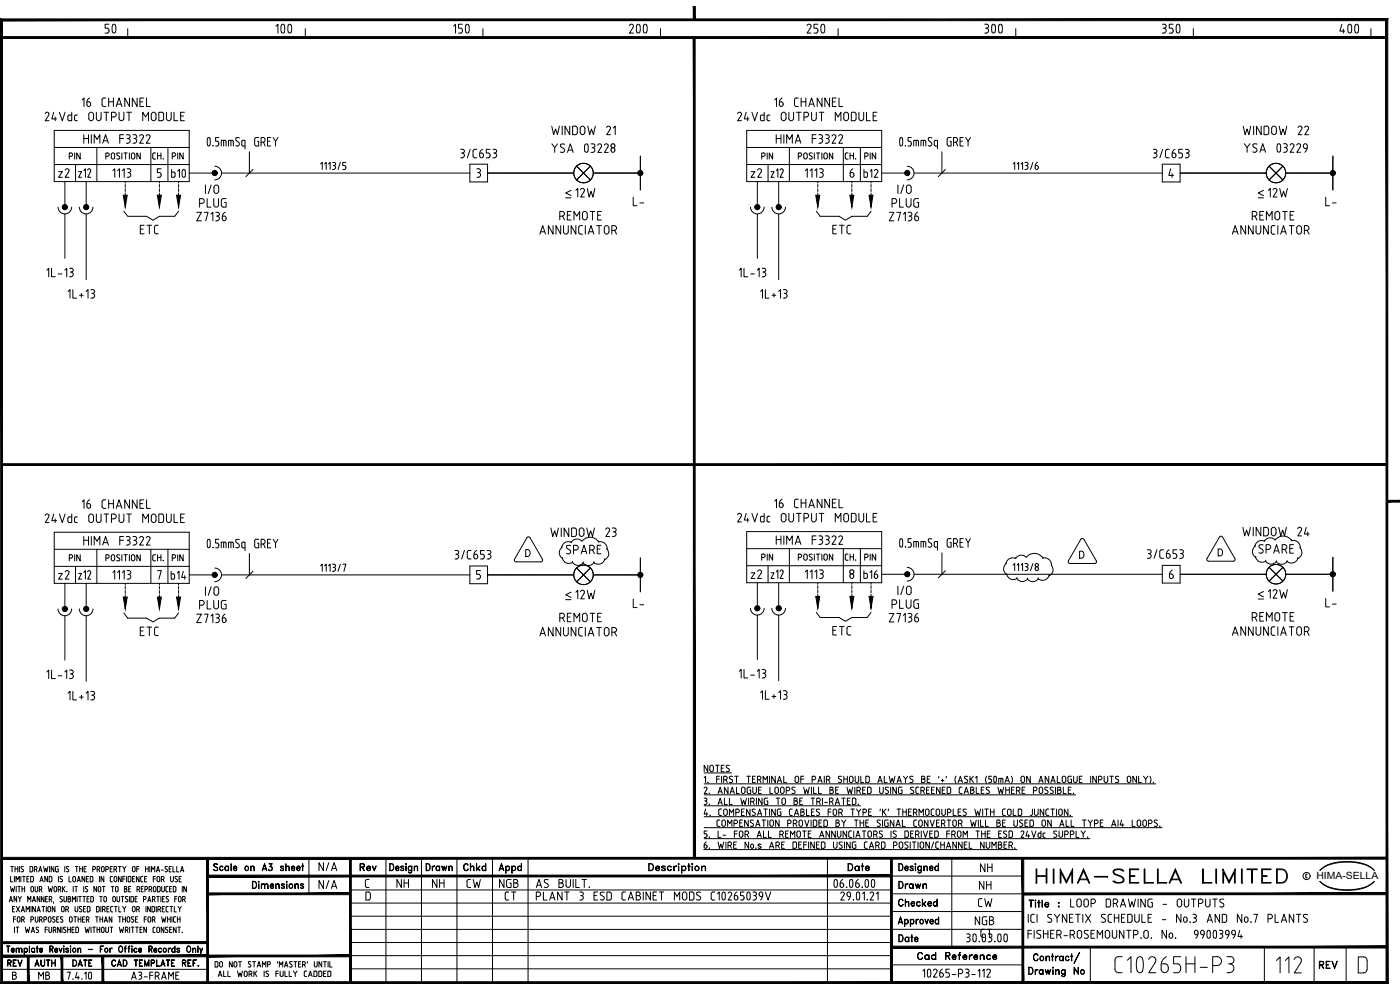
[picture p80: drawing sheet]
<svg xmlns="http://www.w3.org/2000/svg" width="420mm" height="297mm" viewBox="0 0 420 297" stroke-linecap="round" stroke-linejoin="round" font-family="sans-serif">
<defs><g id="words">
<g font-size="11.9">
<text x="26.5" y="13.4">50</text>
<text x="77.3" y="13.4">100</text>
<text x="132.6" y="13.4">150</text>
<text x="183.8" y="13.4">200</text>
<text x="239.2" y="13.4">250</text>
<text x="290.3" y="13.4">300</text>
<text x="345.7" y="13.4">350</text>
<text x="397.2" y="13.4">400</text>
</g>
<text font-size="10.6" x="48.3" y="56.4">b10</text>
<text font-size="7.9" x="310.1" y="266.3">HIMA-SELLA LIMITED</text>
<text font-size="6.6" x="58.2" y="188.4">Z7136</text>
<g font-size="6.2">
<text x="12.3" y="37.4">24Vdc OUTPUT MODULE</text>
<text x="164.7" y="41.6">WINDOW 21</text>
<text x="220.1" y="37.4">24Vdc OUTPUT MODULE</text>
<text x="372.2" y="41.6">WINDOW 22</text>
<text x="16.6" y="54.3">z2</text>
<text x="224.4" y="54.3">z2</text>
<text x="254.4" y="54.7">6</text>
<text x="58.9" y="63.5">PLUG</text>
<text x="171.8" y="60.3">12W</text>
<text x="266.7" y="63.5">PLUG</text>
<text x="379.9" y="60.3">12W</text>
<text x="58.2" y="67.7">Z7136</text>
<text x="161.2" y="71.6">ANNUNCIATOR</text>
<text x="167.2" y="67.4">REMOTE</text>
<text x="266" y="67.7">Z7136</text>
<text x="369" y="71.6">ANNUNCIATOR</text>
<text x="375" y="67.4">REMOTE</text>
<text x="231.4" y="153.8">16 CHANNEL</text>
<text x="12.3" y="158">24Vdc OUTPUT MODULE</text>
<text x="220.1" y="157.7">24Vdc OUTPUT MODULE</text>
<text x="372.2" y="161.9">WINDOW 24</text>
<text x="164.4" y="162.3">WINDOW 23</text>
<text x="168.6" y="167.6">SPARE</text>
<text x="16.6" y="175">z2</text>
<text x="224.4" y="175">z2</text>
<text x="258.2" y="175">b16</text>
<text x="350" y="175">6</text>
<text x="171.8" y="181">12W</text>
<text x="379.9" y="180.6">12W</text>
<text x="396.9" y="183.4">L-</text>
<text x="249.1" y="191.9">ETC</text>
<text x="266" y="188">Z7136</text>
<text x="375" y="187.7">REMOTE</text>
</g>
<g font-size="5.7">
<text x="60.7" y="59.3">I/O</text>
<text x="258.2" y="54.3">b12</text>
<text x="268.5" y="59.3">I/O</text>
<text x="189.1" y="62.8">L-</text>
<text x="396.9" y="62.8">L-</text>
<text x="41.3" y="71.3">ETC</text>
<text x="249.1" y="71.3">ETC</text>
<text x="232.1" y="164.4">HIMA F3322</text>
<text x="376.4" y="167.2">SPARE</text>
<text x="50.4" y="175">b14</text>
<text x="60.7" y="179.9">I/O</text>
<text x="268.5" y="179.6">I/O</text>
<text x="58.9" y="183.8">PLUG</text>
<text x="189.1" y="183.4">L-</text>
<text x="266.7" y="183.8">PLUG</text>
<text x="41.3" y="191.9">ETC</text>
<text x="161.2" y="191.9">ANNUNCIATOR</text>
<text x="167.2" y="187.7">REMOTE</text>
<text x="369" y="191.9">ANNUNCIATOR</text>
<text x="94.9" y="262.5">N/A</text>
<text x="293.5" y="262.8">NH</text>
<text x="94.9" y="267.8">N/A</text>
<text x="118.2" y="267.4">NH</text>
<text x="128.8" y="267.4">NH</text>
<text x="139.3" y="267.4">CW</text>
<text x="148.9" y="267.4">NGB</text>
<text x="293.2" y="268.1">NH</text>
<text x="150.6" y="271.3">CT</text>
<text x="292.8" y="273.4">CW</text>
<text x="320.3" y="273.4">LOOP DRAWING - OUTPUTS</text>
<text x="291.7" y="278.7">NGB</text>
<text x="293.5" y="282.6">CT</text>
</g>
<g font-size="5.3">
<text x="107.2" y="262.5">Rev</text>
<text x="127" y="262.5">Drawn</text>
<text x="138.3" y="262.5">Chkd</text>
<text x="253.6" y="262.5">Date</text>
<text x="268.8" y="267.8">Drawn</text>
<text x="268.8" y="273">Checked</text>
<text x="268.8" y="283.6">Date</text>
<text x="274.5" y="289.3">Cad Reference</text>
<text x="395.1" y="291.7">REV</text>
<text x="10.6" y="294.9">MB</text>
<text x="38.5" y="294.9">A3-FRAME</text>
</g>
<g font-size="4.9">
<text x="19.8" y="49">PIN</text>
<text x="44.8" y="49">CH.</text>
<text x="227.5" y="49">PIN</text>
<text x="252.9" y="49">CH.</text>
<text x="227.5" y="169.3">PIN</text>
<text x="252.9" y="169.3">CH.</text>
<text x="258.6" y="169.3">PIN</text>
<text x="1.4" y="291">REV</text>
<text x="9.5" y="291">AUTH</text>
<text x="20.8" y="291">DATE</text>
</g>
<text font-size="4.4" x="376.8" y="180.3">&lt;</text>
<text font-size="3" x="395.1" y="263.8">HIMA-SELLA</text>
<g font-size="2.6">
<text x="169" y="60.7">-</text>
<text x="376.8" y="60.7">-</text>
<text x="169" y="181.3">-</text>
<text x="376.8" y="181">-</text>
</g>
</g></defs>
<!-- layer: 00-DRG_FRAME -->
<g fill="none" stroke="#000" stroke-width=".3">
<path d="M3.2 260h.8M3.6 260v1.6M4.5 260v1.6M5.3 260v1.6M5.8 260v1.6M9 260l.8 .1-.2 1.5h-.6zM13.1 260l.3 1.6 .3-1.1 .4 1.1 .3-1.6M14.9 260v1.6M16.2 260v1.6l-.8-1.6v1.6M17 260l-.3 .3v1.1l.3 .2M17 260h.5M19.4 260v1.6"/>
<path d="M22.6 260h.8M23 260v1.6M23.9 260v1.6M24.7 260v1.6M25.9 260h-.7v1.6h.7M28.2 260l.5 .4-.5 .5M28.3 260h-.5v1.6M32.1 260l.5 .4-.5 .5M32.2 260h-.4v1.6M33.7 260h-.6v1.6h.6M35.5 260h.8M35.9 260v1.6"/>
<path d="M36.8 260l.5 .7v.9M37.8 260l-.5 .7M41.7 260h-.7v1.6M43.7 260v1.6M44.5 260v1.6M45 260v1.6M51.4 260h-.6v1.6h.6M51.9 260v1.6h.7M53 260v1.6h.7M64.3 259.2l.6-.1 .4 .3-.4-.2-.7 .2 .1 .4 1 .6-.1 .8h-.7l-.4-.3 .4 .3 .8-.3-.2-.6-.9-.5zM66.1 259.9l.5-.1 .2 .4v-.2a.57 .57 0 0 0-.9 .5 .57 .57 0 0 0 .9 .6l.1-.2a.66 .66 0 0 1-1 .1 .66 .66 0 0 1 .2-1.1zM67.7 259.9l.5-.1 .3 .3-.3-.2a.61 .61 0 0 0-.7 .6 .61 .61 0 0 0 .7 .7l.3-.3a.66 .66 0 0 1-1 .1 .66 .66 0 0 1 .2-1.1z"/>
<path d="M68.5 259.8l.1 1.4zM69.3 259.1l.1 2.1zM75.2 259.8l.1 1.4zM75.6 259.9h.6l.1 1.3-.2-1.2-.3-.1-.5 .3zM79.4 259.1l.7 2.1-.7-1.8-.7 1.8zM81.1 259.9a.65 .65 0 0 1 .7 .5 .65 .65 0 0 1-.5 .8 .65 .65 0 0 1-.8-.4h.1a.57 .57 0 0 0 .9 .3l.2-.4M81.6 259.2l-.9-.1h1l-.6 .9M81.6 259.1l-.6 .9 .5 .1 .2 .3M84.3 259.9v.4M84.9 259.9l.2 .2a.52 .52 0 0 0-.5-.3 .52 .52 0 0 0-.4 .3l.8 .6M85.7 259.1l.1 2.1zM86.1 259.9h.6l.1 1.3-.2-1.2-.3-.1-.5 .3z"/>
<path d="M90.5 259.8l.6 .1zM90.8 259.1l.1 2.1zM92.7 257.5v10.7M115.8 257.5v37.3M117 259.1a1.08 1.08 0 0 1 1.2 1.1 1.08 1.08 0 0 1-1.2 1zM117.1 259.2a.97 .97 0 0 1 1 1 .97 .97 0 0 1-1 .9zM120.4 259.9v.4M121 259.9l.2 .2-.3-.3-.7 .3 .9 .6M121.8 259.1l.1 .3zM121.8 259.2h.1M121.8 259.8l.1 1.4zM122.7 259.9l.5-.1 .3 .3-.3-.2a.6 .6 0 0 0-.6 .6 .6 .6 0 0 0 .6 .6l.3-.2a.66 .66 0 0 1-1 0 .66 .66 0 0 1 .2-1z"/>
<path d="M123.5 259.8v1.8l-.6 .4-.3-.4 .4 .3 .4-.3zM124.3 259.8l.1 1.4zM124.7 259.9h.6v1.3v-1l-.3-.3-.6 .3zM126.5 257.5v37.3M137.1 257.5v37.3M147.8 257.5v37.3M150.5 259.1l.7 2.1-.7-1.8-.7 1.8zM151.8 259.8v2.2zM153.6 259.8l.1 2.2zM153.9 259.9a.65 .65 0 0 1 .8 .3 .65 .65 0 0 1-.1 .8 .65 .65 0 0 1-.9-.1l.4 .2a.6 .6 0 0 0 .6-.6 .6 .6 0 0 0-.6-.6l-.4 .2zM155.6 259.9l.5-.1 .3 .3-.3-.2a.6 .6 0 0 0-.7 .6 .6 .6 0 0 0 .7 .6l.3-.2a.67 .67 0 0 1-1 .1 .67 .67 0 0 1 .2-1.1zM156.4 259.1l.1 2.1z"/>
<path d="M158.5 257.5v37.3M194.7 259.1h.7a1.14 1.14 0 0 1 .8 1.1 1.14 1.14 0 0 1-.8 1h-.7zM194.8 259.2a1.05 1.05 0 0 1 1.2 .6 1.05 1.05 0 0 1-.3 1.3h-.9zM198.8 259.9v.4M199.5 259.9l.2 .2-.4-.3-.7 .3 1 .6M202.2 259.8l.1 1.4zM203.6 259.1l.2 .1-.1 .2zM203.6 259.2h.1M203.6 259.8l.1 1.4zM204.6 259.8v2.2zM206.4 259.8l.7 .1zM206.7 259.1l.1 2.1z"/>
<path d="M207.7 259.1l.2 .1-.1 .2zM207.7 259.2h.1M207.7 259.8l.1 1.4zM210.5 259.8l.1 1.4zM248.3 257.5v37.3M269.7 259.1a1.08 1.08 0 0 1 1.3 1.1 1.08 1.08 0 0 1-1.3 1zM269.8 259.2a.97 .97 0 0 1 1.1 1 .97 .97 0 0 1-1.1 .9zM273.3 259.9v.4M273.9 259.9l.2 .2-.4-.3-.6 .3 .9 .6M274.7 259.1l.1 .3zM274.7 259.2h.1M274.7 259.8l.1 1.4z"/>
<path d="M275.7 259.9l.4-.1 .4 .3-.4-.2a.6 .6 0 0 0-.6 .6 .6 .6 0 0 0 .6 .6l.4-.2a.67 .67 0 0 1-1.1 .1 .67 .67 0 0 1 .3-1.1zM276.5 259.8v1.8l-.7 .4-.3-.4 .4 .3 .5-.3zM277.3 259.8v1.4zM277.6 259.9h.6l.1 1.3-.2-1.2-.3-.1-.5 .3zM280.8 259.9l.4-.1 .4 .3-.4-.2a.6 .6 0 0 0-.6 .6 .6 .6 0 0 0 .6 .6l.4-.2a.67 .67 0 0 1-1.1 .1 .67 .67 0 0 1 .3-1.1zM281.6 259.1l.1 2.1zM285.6 257.5v26.7M399.5 259.1a18.8 18.8 0 0 1 9.6 0M399.5 259.1l-1.8 .8-1.6 1.3a10.9 10.9 0 0 1 8.2-2.5l2.5 .1 2.5 .5M409.1 259.1l1.8 .8 1.6 1.3-1.5-1.1-1.7-.8M2.8 270.6l.5-1.6 .4 1.6M2.9 270.2h.7"/>
<path d="M3.1 266l.4 1.6 .3-1.1 .3 1.1 .3-1.6M3.2 263v1.6h.6M3.8 272.7h.5M4 275.8h.7M4.3 263v1.6M4.3 278.2v1.6M4.4 272h-.6v1.6h.6M4.5 260.7h.8M4.7 275.1h-.7v1.6M4.8 264.6v-1.6l.5 .9 .5-.9v1.6M4.8 278.2h.8M4.9 266v1.6"/>
<path d="M4.9 272l1 1.6M5 269v1.6l-.8-1.6v1.6M5.2 278.2v1.6M5.3 266h.8M5.4 275.1l.6 .2v1.2a.41 .41 0 0 1-.5 .2 .41 .41 0 0 1-.3-.5zM5.5 269l.4 .7v.9M5.7 266v1.6M5.9 272l-1 1.6M6.3 263v1.6M6.4 273.6l.5-1.6 .5 1.6M6.4 269l-.5 .7M6.5 260.6l.4 .3a.43 .43 0 0 1 0 .6 .43 .43 0 0 1-.6 0"/>
<path d="M6.5 276l.7-.3-.1-.6h-.6v1.6M6.5 273.1h.7M6.6 266v1.6M6.6 266.7h.8M6.8 263h.8M7 276l.3 .7M7 260h-.6l.1 .6M7.2 263v1.6M7.4 266v1.6M7.6 278.2l.3 1.6 .3-1.1 .4 1.1 .3-1.6M7.9 273.6v-1.6l.4 .9 .5-.9v1.6M8.1 263.7h.5"/>
<path d="M8.3 270.6v-1.6l.5 .9 .4-.9v1.6M8.7 263h-.6v1.6h.6M9.3 276l.7-.3-.1-.6h-.6v1.6M9.3 272v1.6M9.4 279.8l.5-1.6 .5 1.6M9.5 266l.5 .2v1.2a.37 .37 0 0 1-.3 .2 .37 .37 0 0 1-.4-.2v-1zM9.5 279.4h.7M9.7 270.6l.5-1.6 .5 1.6M9.9 270.2h.6M10 263.3l-.2-.3h-.6v1.6l.6-.1 .2-.3M10 263.3v.9M10.3 260.9l.8-.3-.2-.6h-.6v1.6"/>
<path d="M10.5 266l.1 1.4a.37 .37 0 0 0 .3 .2 .37 .37 0 0 0 .4-.2v-1.4M10.6 275.1v1.4a.41 .41 0 0 0 .5 .2 .41 .41 0 0 0 .3-.5v-1.1M10.6 272v1.6l-.8-1.6v1.6M10.8 260.9l.3 .7M10.9 278.3v.4l.5 .4a.42 .42 0 0 1 .1 .6 .42 .42 0 0 1-.7 0M10.9 278.3h.7M11.1 273.6l.5-1.6 .5 1.6M11.3 273.1h.6M11.6 261.6l.5-1.6 .5 1.6M11.8 261.1h.6M11.8 266.9l.7-.2-.1-.7h-.6v1.6M11.9 276h.4"/>
<path d="M11.9 269v1.6l-.7-1.6v1.6M12 264.6l.5-1.6 .5 1.6M12.1 264.1h.7M12.3 275l.4 .5-.4 .5M12.3 275.1h-.4v1.6M12.3 266.9l.3 .7M12.4 276l.3 .7M12.6 272h.8M13 272v1.6M13.2 276l.7-.3-.1-.6h-.6v1.6M13.2 269v1.6l-.8-1.6v1.6M13.5 278.9h.7"/>
<path d="M13.7 269.7h.4M13.9 272v1.6M14.2 278.2h-.7v1.6M14.3 263v1.6l-.8-1.6v1.6M14.3 269h-.6v1.6h.6M14.4 273.1v.3a.41 .41 0 0 0 .5 .2 .41 .41 0 0 0 .3-.5M14.4 272.4v-.2a.41 .41 0 0 1 .5-.2 .41 .41 0 0 1 .3 .4M14.4 272.4v.7M14.5 266l.3 1.6 .3-1.1 .3 1.1 .3-1.6M14.7 275.1l.5 .2v1.2a.41 .41 0 0 1-.4 .2 .41 .41 0 0 1-.3-.5zM14.7 278.2v1.4a.41 .41 0 0 0 .5 .2 .41 .41 0 0 0 .3-.4v-1.2M14.8 269.9l.7-.3-.1-.6h-.6v1.6"/>
<path d="M15.2 272.4v.7M15.2 269.9l.4 .7M15.6 263.3l-.2-.3h-.6v1.6l.6-.1 .2-.3M15.6 263.3v.9M16 279.1h.4M16.1 270.6l-.1 .4M16.4 278.2l.4 .4-.4 .5M16.4 278.2h-.4v1.6M16.4 266l.5 .2v1.2a.37 .37 0 0 1-.3 .2 .37 .37 0 0 1-.3-.2l-.1-1zM16.5 272v1.6l-.8-1.6v1.6M16.5 279.1l.3 .7M16.5 275.1h-.4l-.3 .2v.3l.6 .4a.43 .43 0 0 1 0 .6 .43 .43 0 0 1-.6 0"/>
<path d="M17 275.8h.5M17.2 260.7h.3v.9h-.5M17.5 266.9l.7-.2-.1-.7h-.6v1.6M17.5 263v1.6M17.7 275.1h-.7v1.6h.7M17.9 266.9l.4 .7M18 264.5l.4 .1M18.1 278.2v1.6l-.8-1.6v1.6M18.4 273.1l.1 .3a.41 .41 0 0 0 .5 .2 .41 .41 0 0 0 .3-.5M18.5 273.1v-.9a.41 .41 0 0 1 .5-.2 .41 .41 0 0 1 .3 .4v.7M18.6 278.2v1.6M18.7 269h-.4l-.3 .2 .1 .3 .5 .4a.42 .42 0 0 1 0 .6 .42 .42 0 0 1-.6 0"/>
<path d="M18.7 276a.42 .42 0 0 1 .1 .6 .42 .42 0 0 1-.7 0M18.7 266v1.6M18.8 263l-.5-.1-.3 .3 .1 .3 .6 .6-.3 .5M18.9 275.1h-.5l-.2 .2v.3l.5 .4M19 266.6l.5 1M19.2 269v1.4a.37 .37 0 0 0 .4 .2 .37 .37 0 0 0 .3-.2l.1-1.4M19.3 278.8l.3 .3a.42 .42 0 0 1 .1 .6 .42 .42 0 0 1-.6 0M19.5 266l-.8 .9M19.7 272.9l.8-.3-.1-.6h-.7v1.6M19.8 278.3h-.7l.1 .5M20.1 267.5h.1M20.1 260.6l.4 .3a.42 .42 0 0 1 .1 .6 .42 .42 0 0 1-.7 0"/>
<path d="M20.2 272.9l.4 .7M20.3 278.2v1.6M20.3 278.9h.8M20.4 269l.7 .1v.4l-.3 .2 .4 .4-.4 .5h-.4zM20.4 269.7h.4M20.7 260h-.7l.1 .6M20.7 263v1.6h.7M21 275.1l.6 .2v1.2a.41 .41 0 0 1-.5 .2 .41 .41 0 0 1-.3-.5zM21.1 278.2v1.6M21.6 278.9h.5M21.7 270.6v-1.6l.5 .9 .5-.9v1.6M21.8 264.1l.1 .3a.41 .41 0 0 0 .5 .2 .41 .41 0 0 0 .3-.5"/>
<path d="M21.8 264.1l.1-.9a.41 .41 0 0 1 .5-.2 .41 .41 0 0 1 .3 .4v.7M22 266v1.6M22.2 275.1h.8M22.3 278.2h-.7v1.6h.7M22.4 266h.8M22.5 273.1l.1 .3a.41 .41 0 0 0 .5 .2 .41 .41 0 0 0 .2-.5M22.5 272v1.1M22.6 275.1v1.6M22.8 266v1.6M23.1 269v1.6M23.2 264.6l.4-1.6 .5 1.6M23.3 264.1h.7"/>
<path d="M23.3 272v1.1M23.5 275.1v1.6M23.5 275.8h.8M23.6 279.4l-.2 .4h-.6v-1.6l.7 .2 .1 1M23.6 269h.8M23.9 272v.5l.5 .4a.43 .43 0 0 1 .1 .6 .43 .43 0 0 1-.7 0M23.9 272h.7M23.9 260.7h.8M24 269v1.6M24.3 275.1v1.6M24.8 275.8h.5M24.9 269h.8"/>
<path d="M25.1 272.7h.4M25.1 266v1.6M25.2 260.7h.5M25.3 269v1.6M25.4 275.1h-.6v1.6h.6M25.4 263v1.6l-.8-1.6v1.6M25.5 278.2l.4 1.6 .3-1.1 .3 1.1 .3-1.6M25.6 267.5l.4 .1M25.7 272h-.6v1.6h.6M25.9 276l.8-.3-.2-.6h-.6v1.6M25.9 263.7h.5M26.1 269.7h.5"/>
<path d="M26.1 266.9l.2 .4-.3 .3M26.3 266h-.4l-.3 .2v.3l.6 .4M26.4 276l.3 .7M26.6 263h-.7v1.6h.7M26.7 273.6l.3-.4v-1.1l-.8-.1v1.6h.5M26.8 269h-.7v1.6h.7M27.3 278.2v1.6M27.8 278.2h.8M27.8 260.9h.5M27.9 263.3l-.2-.3h-.6v1.6l.7-.2 .1-1.1M28 269.3l-.1-.3h-.7v1.6h.7l.1-.4M28 269.3v.9"/>
<path d="M28.2 278.2v1.6M28.7 275.1h.8M29 266v1.6l-.8-1.6v1.6M29.1 275.1v1.6M29.1 278.2v1.6M29.1 278.9h.8M29.1 260.9l.8-.3-.2-.6h-.6v1.6M29.5 273.6l.3-.4-.1-1.1-.7-.1v1.6h.5M29.6 260.9l.4 .7M29.7 266l.5 .2v1.2a.37 .37 0 0 1-.3 .2 .37 .37 0 0 1-.4-.2v-1zM29.8 263v1.6M29.9 269h.8"/>
<path d="M29.9 278.2v1.6M30 275.1v1.6M30 275.8h.8M30.3 272v1.6M30.3 269v1.6M30.4 261.1l.1 .3a.41 .41 0 0 0 .5 .2 .41 .41 0 0 0 .3-.5M30.5 261.1v-.9a.41 .41 0 0 1 .5-.2 .41 .41 0 0 1 .3 .4v.7M30.6 278.2l.6 .2v1.2a.41 .41 0 0 1-.5 .2 .41 .41 0 0 1-.3-.4zM30.7 266h.8M30.8 272.9h.4M30.8 275.1v1.6M31.1 266v1.6"/>
<path d="M31.2 263v1.6l-.9-1.6v1.6M31.2 269.4v-.2a.37 .37 0 0 1 .3-.2 .37 .37 0 0 1 .4 .2v1.2a.37 .37 0 0 1-.4 .2 .37 .37 0 0 1-.3-.2v-.3M31.2 272l.4 .4-.4 .5M31.2 272h-.4v1.6M31.2 269.4v.8M31.3 272.9l.3 .7M31.3 276.7l.5-1.6 .5 1.6M31.5 276.3h.6M31.7 278.2l.1 1.4a.41 .41 0 0 0 .4 .2 .41 .41 0 0 0 .3-.4l.1-1.2M31.8 260.9h.4M32.1 272.7h.5M32.7 272h-.6v1.6h.6"/>
<path d="M33 278.2h.8M33.1 260.7h.4M33.1 263.3v1.1l.7 .2M33.2 273.2l.3 .4M33.2 272.3v.9M33.4 266h.8M33.4 278.2v1.6M33.5 273.6h.4M33.6 275.1v1.6l-.8-1.6v1.6M33.8 263h-.6l-.1 .3M33.8 266v1.6M33.9 272h-.5l-.2 .3"/>
<path d="M34 269l.6 .2v1.2a.37 .37 0 0 1-.4 .2 .37 .37 0 0 1-.3-.2l-.1-1zM34.2 260.9l.8-.3-.2-.6h-.6v1.6M34.2 264.1l.1 .3a.41 .41 0 0 0 .5 .2 .41 .41 0 0 0 .3-.5M34.2 264.1l.1-.9a.41 .41 0 0 1 .5-.2 .41 .41 0 0 1 .3 .4v.7M34.4 272h.8M34.7 260.9l.3 .7M34.8 272v1.6M35.1 269l.1 1.4a.37 .37 0 0 0 .3 .2 .37 .37 0 0 0 .3-.2l.1-1.4M35.4 266.4v-.2a.37 .37 0 0 0-.4-.2 .37 .37 0 0 0-.3 .2v1.2a.37 .37 0 0 0 .3 .2 .37 .37 0 0 0 .4-.2v-.3M35.5 266.4v.8M35.5 275.1h.8M35.7 272v1.6h.6"/>
<path d="M35.8 278.2l.3 1.6 .4-1.1 .3 1.1 .3-1.6M35.9 275.1v1.6M36.4 263v1.6l-.8-1.6v1.6M36.4 269h.8M36.8 269v1.6M36.8 272l.5 .7v.9M36.8 275.1v1.6M36.8 275.8h.9M36.9 263.7h.6M37.3 266l.7 .1v.4l-.3 .2 .4 .4-.4 .5h-.4zM37.3 266.7h.4M37.5 263h-.6v1.6"/>
<path d="M37.6 279.1l.8-.2-.2-.7h-.6v1.6M37.7 275.1v1.6M37.8 272l-.5 .7M38 263v1.6M38.1 279.1l.3 .7M38.3 275.1l.6 .2v1.2a.41 .41 0 0 1-.5 .2 .41 .41 0 0 1-.3-.5zM38.3 269h-.4l-.3 .2 .1 .3 .5 .4a.42 .42 0 0 1 0 .6 .42 .42 0 0 1-.6 0M38.6 266.7h.5M38.8 269v1.6M38.9 278.2v1.6M39.2 266h-.6v1.6h.6M39.3 263.3l-.2-.3h-.6v1.6l.7-.2 .1-1.1"/>
<path d="M39.3 269l.7 .1-.1 1.5h-.6zM39.4 278.2h.8M39.7 261.1l.1 .3a.41 .41 0 0 0 .5 .2 .41 .41 0 0 0 .3-.5M39.7 273.1l.1 .3a.41 .41 0 0 0 .5 .2 .41 .41 0 0 0 .3-.5M39.7 273.1l.1-.9a.41 .41 0 0 1 .5-.2 .41 .41 0 0 1 .3 .4v.7M39.8 261.1v-.9a.41 .41 0 0 1 .5-.2 .41 .41 0 0 1 .3 .4v.7M39.8 263.7h.5M39.8 278.2v1.6M40.2 275.1h-.5l-.3 .2 .1 .3 .5 .4a.42 .42 0 0 1 .1 .6 .42 .42 0 0 1-.7 0M40.4 263h-.6v1.6h.6M40.6 269.7h.4M40.7 275.8h.4"/>
<path d="M40.7 278.2h.8M41 272.9l.8-.3-.2-.6h-.6v1.6M41 260.7h.7M41.1 278.2v1.6M41.1 266.9h.4M41.2 269h-.6v1.6h.6M41.3 275.1h-.6v1.6h.6M41.5 266l.4 .4-.4 .5M41.5 266h-.4v1.6M41.5 272.9l.3 .7M41.6 266.9l.3 .7M41.7 263v1.6l-.8-1.6v1.6"/>
<path d="M42 278.9h.5M42.2 263.3l.1 1.1 .6 .2M42.4 266.7h.5M42.7 278.2h-.7v1.6h.7M42.9 263h-.5l-.2 .3M43 266h-.6v1.6h.6M43.1 269.9l.7-.3-.1-.6h-.6v1.6M43.3 275.8h.6M43.4 263.7h.5M43.5 266.9l.7-.2-.1-.7h-.6v1.6M43.7 260.7h.8M43.8 272v1.6"/>
<path d="M43.9 275.1h-.6v1.6M44 278.2v1.6l-.8-1.6v1.6M44 263h-.6v1.6h.6M44.3 270.6l.5-1.6 .5 1.6M44.5 270.2h.6M44.6 275.1l.6 .2v1.2a.41 .41 0 0 1-.5 .2 .41 .41 0 0 1-.3-.5zM44.7 266.9l.8-.2-.2-.7h-.6v1.6M45.1 272v1.6l-.8-1.6v1.6M45.2 266.9l.4 .7M45.5 261.6v-1.6l.5 .9 .4-.9v1.6M45.7 276l.8-.3-.2-.6h-.6v1.6M45.8 269.9l.7-.3-.2-.6h-.5v1.6"/>
<path d="M45.9 279.4l.2 .4h.5M46 263.7h.7M46.1 273.6l.3-.4v-1.1l-.8-.1v1.6h.5M46.2 276l.3 .7M46.2 266l.5 .2v1.2a.37 .37 0 0 1-.3 .2 .37 .37 0 0 1-.3-.2l-.1-1zM46.2 269.9l.3 .7M46.6 278.2l-.6 .2-.1 1M46.7 263h-.7v1.6M46.9 272v1.6M46.9 261.6l.5-1.6 .5 1.6M47 269h.8M47.1 261.1h.6"/>
<path d="M47.1 264.1l.1 .3a.41 .41 0 0 0 .5 .2 .41 .41 0 0 0 .2-.5M47.1 264.1l.1-.9a.41 .41 0 0 1 .5-.2 .41 .41 0 0 1 .2 .4v.7M47.3 278.2l.5 .2v1.2a.41 .41 0 0 1-.5 .2 .41 .41 0 0 1-.2-.4zM47.4 272.9l.8-.3-.2-.6h-.6v1.6M47.4 269v1.6M47.9 272.9l.3 .7M48 266.3l-.1-.3h-.6v1.6l.6-.1 .1-.3M48.1 266.3v.9M48.3 269v1.6M48.4 261.1h.6M48.4 263.9l.8-.3-.1-.6h-.7v1.6M48.5 275.1l.3 1.6 .3-1.1 .4 1.1 .3-1.6"/>
<path d="M48.5 266l.1 1.4a.37 .37 0 0 0 .3 .2 .37 .37 0 0 0 .4-.2v-.3M48.7 272.7h.5M48.7 269.7h.5M48.9 263.9l.4 .7M49.2 278.2v1.6l-.8-1.6v1.6M49.3 266v1.2M49.4 272h-.7v1.6h.7M49.4 269h-.7v1.6h.7M49.5 261.5l.4 .1M49.7 260.6l.6 .5-.4 .5M49.9 269h.7M49.9 269v.5l.5 .4a.42 .42 0 0 1 .1 .6 .42 .42 0 0 1-.7 0"/>
<path d="M50.2 272l-.3 .1-.1 1.1 .4 .4M50.2 272h.3M50.2 273.6h.3M50.2 279.1a.42 .42 0 0 1 .1 .6 .42 .42 0 0 1-.6 0M50.2 260h-.6l.1 .6M50.3 275.1v1.6M50.3 275.8h.8M50.4 278.3l-.4-.1-.3 .2v.3l.5 .4M50.4 266h-.4l-.2 .3v1.1l.6 .2M50.8 260.7h.4M50.9 266.7h.5M50.9 278.9h.5"/>
<path d="M51 272h.8M51.1 275.1v1.6M51.2 264.1l.1 .3a.41 .41 0 0 0 .4 .2 .41 .41 0 0 0 .3-.5M51.2 263v1.1M51.4 272v1.6M51.5 266h-.6v1.6h.6M51.5 278.2h-.6v1.6h.6M51.6 275.1v1.6M52 263v1.1M52.3 272v1.6h.6M52.4 275l-.3 .2v1.1l.3 .4M52.4 276.7h.3"/>
<path d="M52.4 275.1h.3M52.5 269.7h.6M52.5 264.5l.4 .1M52.8 266.3l-.2-.3h-.6v1.6l.6-.1 .2-.3M52.8 266.3v.9M52.9 278.2v1.6l-.9-1.6v1.6M53.1 269h-.6v1.6M53.2 263l-.4-.1-.3 .3 .1 .3 .6 .6-.3 .5M53.2 275.1v1.6M53.2 275.8h.8M53.3 278.2h.9M53.4 272l.5 .7v.9"/>
<path d="M53.7 278.2v1.6M53.7 263.7h.5M53.7 269l.6 .2v1.2a.37 .37 0 0 1-.4 .2 .37 .37 0 0 1-.3-.2v-1zM54 275.1v1.6M54.2 261.6l.5-1.6 .5 1.6M54.3 261.1h.7M54.4 263h-.7v1.6h.7M54.4 272l-.5 .7M54.7 279.8h.1M54.7 266v1.6M54.8 269.9l.8-.3-.2-.6h-.6v1.6M55.3 269.9l.3 .7"/>
<path d="M55.9 266v1.6l-.7-1.6v1.6M70.1 260.4h.9l-.1-.4a.57 .57 0 0 0-.8 .5 .57 .57 0 0 0 .8 .6l.2-.2a.62 .62 0 0 1-.9 .1 .62 .62 0 0 1-.1-.9 .62 .62 0 0 1 .9-.1l.1 .5h-1M75.8 264.4a1.09 1.09 0 0 1 1.2 1.1 1.09 1.09 0 0 1-1.2 1.1zM75.9 264.5a.97 .97 0 0 1 1.1 1 .97 .97 0 0 1-1.1 1zM77.6 264.4l.1 .3zM77.6 264.5h.1M77.6 265.1l.1 1.5zM78.4 265.1l.1 1.5zM78.8 265.2h.6l.1 1.4-.2-1.2-.3-.2-.5 .4zM78.9 260.7h1M79 260.7h.8M79.7 265.2h.6l.2 1.4-.2-1.2-.4-.2-.4 .4z"/>
<path d="M80.6 260.9l.3 .3M81.2 265.8h.8v-.4a.57 .57 0 0 0-.9 .5 .57 .57 0 0 0 .9 .5l.1-.1a.62 .62 0 0 1-.8 0 .62 .62 0 0 1-.1-.8 .62 .62 0 0 1 .8-.1l.1 .5h-.9M81.3 260l.4 .5-.4 .7M82.7 265.1l.1 1.5zM83.1 265.2h.6l.1 1.4-.2-1.2-.3-.2-.5 .4zM84.2 261.1h.8M84.2 260.2l.9 .6-.3 .4h-.6v-.3l.1 .3M84.2 260h.8M84.5 266.4h.8M84.5 265.6l.8 .4 .1 .3a.52 .52 0 0 1-.5 .3 .52 .52 0 0 1-.5-.3l.2 .2M84.5 265.4h.8M84.6 265.2v.4"/>
<path d="M84.9 260.7v.5M85.2 265.2l.2 .3a.52 .52 0 0 0-.5-.4 .52 .52 0 0 0-.5 .4l.9 .6M85.2 266v.5M86 264.4l.1 .3h-.2zM86 264.5h.1M86 265.1l.1 1.5zM87.5 260.4h.9l-.1-.4a.57 .57 0 0 0-.8 .5 .57 .57 0 0 0 .8 .6l.2-.2a.62 .62 0 0 1-.9 .1 .62 .62 0 0 1-.1-.9 .62 .62 0 0 1 .9-.1l.1 .5h-1M88.5 265.1l.1 1.5zM88.8 265.2h.7v1.4l-.1-1.2-.4-.2-.4 .4zM89.1 260.4h.9l-.1-.4a.56 .56 0 0 0-.8 .5 .56 .56 0 0 0 .8 .6l.2-.2a.62 .62 0 0 1-.9 .1 .62 .62 0 0 1-.1-.8 .62 .62 0 0 1 .9-.2l.1 .5h-1M90.3 266.4h.7M90.3 265.6l.7 .4 .1 .3a.52 .52 0 0 1-.4 .3 .52 .52 0 0 1-.5-.3l.1 .2"/>
<path d="M90.3 265.4h.7M90.3 265.2v.4M91 265.2l.1 .3a.52 .52 0 0 0-.4-.4 .52 .52 0 0 0-.5 .4l.8 .6M91 266v.5M105.2 267h162.3M105.2 271h162.3M105.2 274.9h162.3M105.2 278.9h162.3M118.8 260.4h.9l-.3-.5a.58 .58 0 0 0-.6 .7 .58 .58 0 0 0 .7 .5l.2-.2a.61 .61 0 0 1-.8 .1 .61 .61 0 0 1-.1-.8 .61 .61 0 0 1 .9-.2v.5h-.9M120.3 260h.8M120.3 260.2l.8 .4 .1 .3-.3 .3-.7-.3M121 260.6v.5"/>
<path d="M149.9 260.7h1.1M150 260.6h.9M151.8 260.1a.63 .63 0 0 1 1 0 .63 .63 0 0 1 0 .9 .63 .63 0 0 1-1-.1l.4 .2a.6 .6 0 0 0 .7-.6 .6 .6 0 0 0-.7-.6zM196.8 260.4h1l-.1-.4a.58 .58 0 0 0-.8 .1 .58 .58 0 0 0 .1 .9 .58 .58 0 0 0 .8-.2l.2 .1a.67 .67 0 0 1-1.1 .2 .67 .67 0 0 1 0-1 .67 .67 0 0 1 1.1 .1v.3h-1.2M198.6 261.1h1M198.6 260.2l1.1 .6-.4 .4-.7-.3 .2 .2M198.6 260h1M199.5 260.6v.5M200.4 260.1l.4-.3 .7 .3-.2-.1a.58 .58 0 0 0-.8 .1 .58 .58 0 0 0 .1 .9 .58 .58 0 0 0 .8-.2l.1 .1a.7 .7 0 0 1-1 .2 .7 .7 0 0 1-.1-1zM202.4 260.1l.7-.3-.8 .6zM204.6 260.1a.69 .69 0 0 1 1-.1 .69 .69 0 0 1 0 1 .69 .69 0 0 1-1-.1l.5 .2a.61 .61 0 0 0 .7-.6 .61 .61 0 0 0-.7-.6zM210.6 260.2l.5-.4 .5 .1 .2 1.3-.2-1.2-.5-.1z"/>
<path d="M267.5 262.9h39.5M267.5 268.2h39.5M267.5 273.5h39.5M267.5 278.8h39.5M269.7 276.7h1.1M269.8 276.6h.9M270.3 275.1l.6 2.1-.6-1.8-.7 1.8zM271.5 275.8v2.1zM271.6 260.4h.9l-.3-.5a.59 .59 0 0 0-.6 .7 .59 .59 0 0 0 .8 .5l.2-.2a.61 .61 0 0 1-.9 .1 .61 .61 0 0 1-.1-.9 .61 .61 0 0 1 .9-.1l.1 .5h-1M271.7 275.9a.65 .65 0 0 1 .9 .6 .65 .65 0 0 1-.9 .6l-.2-.2 .4 .2a.61 .61 0 0 0 .6-.6 .61 .61 0 0 0-.6-.6l-.4 .2zM273.2 275.8l.1 2.1zM273.2 261.1h.8"/>
<path d="M273.2 260.2l.9 .6-.4 .4-.6-.3 .2 .2M273.2 260h.8M273.5 275.9a.65 .65 0 0 1 .8 .6 .65 .65 0 0 1-.8 .6l-.2-.2 .3 .2a.61 .61 0 0 0 .6-.6 .61 .61 0 0 0-.6-.6l-.3 .2zM273.9 260.6v.5M274.9 275.8l.1 1.4zM275.3 275.9l.4-.1-.7 .6zM277.6 275.8l.5 1.2 .5-1.2-.5 1.4zM279 260.4h.9l-.3-.5a.59 .59 0 0 0-.6 .7 .59 .59 0 0 0 .8 .5l.2-.2a.61 .61 0 0 1-.9 .1 .61 .61 0 0 1 0-.9 .61 .61 0 0 1 .8-.1l.1 .5h-1M279.1 276.4h.9l-.1-.4a.56 .56 0 0 0-.8 .5 .56 .56 0 0 0 .8 .5l.2-.1a.61 .61 0 0 1-.8 .1 .61 .61 0 0 1-.1-.9 .61 .61 0 0 1 .8-.1l.1 .5h-1M280.9 275.9l.4-.1 .3 .3-.3-.2a.61 .61 0 0 0-.6 .6 .61 .61 0 0 0 .6 .6l.3-.2a.66 .66 0 0 1-1 0 .66 .66 0 0 1 .3-1zM281.6 275.1l.1 2.1zM308.8 270.1h1.3z"/>
<path d="M309.4 270.1v2.1l.1-2.1M310.6 270.1h.2l.1 .1-.2 .1zM310.7 270.1h.1M310.7 270.7l.1 1.5zM311.4 270.7l.7 .2zM311.7 270.1l.1 2.1zM312.7 270.1l.1 2.1zM313.6 271.4h1.1v-.2a.56 .56 0 0 0-.9-.2 .56 .56 0 0 0 0 .9 .56 .56 0 0 0 .9-.1 .66 .66 0 0 1-1.1 .1 .66 .66 0 0 1 .2-1h.8l.2 .6h-1.2M317.6 270.9l.2-.2 .1 .3-.2 .1zM317.6 272l.2-.1 .1 .2zM317.7 270.9h.1M317.7 272h.1"/>
<path d="M392.3 262.3l-.4 .1v.7l.4 .3M409.3 266.3l1.7-.7 1.5-1.1a8.7 8.7 0 0 1-5.7 2.5 14.8 14.8 0 0 1-8.6-1l-2.1-1.5a10.9 10.9 0 0 0 8.2 2.5l2.5-.2 2.5-.5M.5 290.8h61.8M1.9 283.8l1.1 .1zM2.4 283.9v1.8l.1-1.8M3.4 285h.8l-.1-.4a.51 .51 0 0 0-.7 .5 .51 .51 0 0 0 .7 .5l.2-.1a.55 .55 0 0 1-.8 0 .55 .55 0 0 1 0-.7 .55 .55 0 0 1 .7-.2l.1 .5h-.9M4.4 291.7h-.6v2.1h.6a.59 .59 0 0 0 .5-.6 .59 .59 0 0 0-.6-.6M4.8 284.5l.1 1.2zM5.1 284.6h.6l.1 1.1-.2-1.1h-.3l-.4 .2zM6 284.6h.5l.1 1.1-.1-1.1h-.3l-.4 .2zM7.2 284.5l.1 1.9zM7.5 284.6a.56 .56 0 0 1 .8 .5 .56 .56 0 0 1-1 .4l.3 .2a.55 .55 0 0 0 .6-.6 .55 .55 0 0 0-.6-.5l-.3 .1z"/>
<path d="M8.8 283.8l.1 1.9zM9.7 284.6l.3-.1 .4 .2-.4-.1a.55 .55 0 0 0-.5 .5 .55 .55 0 0 0 .5 .6l.4-.2a.59 .59 0 0 1-1 0 .59 .59 0 0 1 .3-.9zM10.4 284.5v1.2zM10.9 284.5l.5 .1zM11.1 283.8l.1 1.9zM11.9 285h.8l-.1-.4a.51 .51 0 0 0-.7 .5 .51 .51 0 0 0 .7 .5l.2-.1a.55 .55 0 0 1-.8 0 .55 .55 0 0 1-.1-.8 .55 .55 0 0 1 .8-.1l.1 .5h-.9M15 284.7l.8-.1v-.6l-.8-.1-.1 1.8v-1.9l.9 .1v.8l-.8 .1M15.4 284.8l.5 .9-.4-.9M16.5 285h.8l-.1-.4a.51 .51 0 0 0-.7 .5 .51 .51 0 0 0 .7 .5l.1-.2-.1 .3a.57 .57 0 0 1-.8-.6 .57 .57 0 0 1 .9-.5v.5h-.8M17.7 284.5l.5 1.1 .4-1.1-.4 1.2zM19.1 283.8l.1 .3zM19.1 283.9h.1"/>
<path d="M19.1 284.5l.1 1.2zM19.8 284.8l.8 .6-.3 .3-.6-.2 .2 .2M19.8 284.6h.7M19.9 284.6v.3M20.2 291.7h.9l-.6 2.1M20.4 284.6l.2 .1-.3-.2-.6 .2 .8 .6M20.4 285.2v.5M21.1 283.9l.2 .1-.2 .1zM21.1 283.9h.1M21.1 284.5l.1 1.2zM23.1 291.7l-.5 1.6h1.2M23.3 284.5l.1 1.2z"/>
<path d="M23.5 292.9v.9M23.6 284.6h.6l.1 1.1-.2-1.1h-.3l-.4 .2zM25.4 292.1l.4-.4v2.1M26.5 284.8l1.3 .1zM26.7 291.9v1.7M27.4 291.9v1.7l-.4 .2-.3-.2M30.1 283.8h.9l-.9 .1v1.8zM30.1 284.7h.5l-.5 .1M33 284.5v1.2zM33.3 284.6l.4-.1-.7 .5zM33.7 288.3l.6-.3 .4 .5a.59 .59 0 0 0-.7-.4 .59 .59 0 0 0-.4 .6v.5a.59 .59 0 0 0 .3 .6 .59 .59 0 0 0 .6-.1l.2-.2a.63 .63 0 0 1-.7 .4 .63 .63 0 0 1-.5-.7zM35.3 289.5h1"/>
<path d="M35.4 289.4h.8M35.8 288l.7 1.9-.7-1.6-.6 1.6zM35.9 283.9l.1-.1a.96 .96 0 0 1 .9 1 .96 .96 0 0 1-.9 .9 1.21 1.21 0 0 1-.1-1.8zM35.9 284l.2-.1a.91 .91 0 0 1 .7 .9 .91 .91 0 0 1-.7 .9l-.4-.7zM37 288a.98 .98 0 0 1 1.1 1 .98 .98 0 0 1-1.1 .9zM37 288.1a.88 .88 0 0 1 1.1 .9 .88 .88 0 0 1-1.1 .8zM37.3 284.5l.5 .1zM37.7 283.9l-.2 1.8v-1.5l.4-.4-.3 .2M38.4 284.5l.5 .1zM38.8 283.9l-.2 1.8v-1.5l.4-.4-.3 .2M39.5 283.8l.1 .3zM39.5 283.9h.1"/>
<path d="M39.5 284.5l.1 1.2zM40.3 288l1 .1zM40.4 284.6l.4-.1 .2 .3v-.2a.51 .51 0 0 0-.8 .5 .51 .51 0 0 0 .8 .5l.1-.1a.59 .59 0 0 1-.9 0 .59 .59 0 0 1 .2-.9zM40.7 288.1v1.8l.1-1.8M41.7 285h.7v-.4a.51 .51 0 0 0-.8 .5 .51 .51 0 0 0 .8 .5v-.2v.3a.57 .57 0 0 1-.8-.6 .57 .57 0 0 1 .8-.5l.1 .5h-.8M41.9 289.8v-1.7l.9-.1h-1v1.9M43.4 288l.6 1.7 .7-1.7v1.9l-.1-1.4-.6 1.4-.5-1.4-.1 1.4zM44.7 284.7l.8-.1v-.6l-.8-.1v1.8v-1.9l.9 .2-.1 .7-.8 .1M45.1 284.8l.6 .9-.5-.9M45.4 288.9l.8-.1v-.6l-.8-.1v1.8v-1.9l.9 .2-.1 .7-.8 .1M46.2 285h.8l-.1-.4a.51 .51 0 0 0-.7 .5 .51 .51 0 0 0 .7 .5l.1-.2-.1 .3a.57 .57 0 0 1-.8-.6 .57 .57 0 0 1 .9-.5l.1 .5h-.9M47 288l.1 1.8 .9 .1h-1z"/>
<path d="M47.8 284.6l.4-.1 .2 .3-.1-.2a.51 .51 0 0 0-.7 .5 .51 .51 0 0 0 .7 .5l.1-.2-.1 .3a.62 .62 0 0 1-.7-.4 .62 .62 0 0 1 .2-.7zM48.9 288l.7 1.9-.7-1.6-.7 1.6zM49.9 288l1 .1zM50.4 288.1v1.8v-1.8M50.5 284.5l.1 1.2zM50.8 284.6l.4-.1-.6 .5zM51.5 289.8v-1.7l.9-.1h-1v1.9M51.8 284.6l.3-.1 .4 .2-.4-.1a.55 .55 0 0 0-.5 .5 .55 .55 0 0 0 .5 .6l.4-.2a.59 .59 0 0 1-1 0 .59 .59 0 0 1 .3-.9zM52.5 283.8v1.9zM53.1 285.6h.7M53.1 284.8l.8 .6-.3 .3-.5-.2 .1 .2M53.1 284.6h.7"/>
<path d="M53.2 284.6v.3M53.8 284.6l.1 .1-.3-.2-.5 .2 .7 .6M53.8 285.2v.5M54.8 288.9l.8-.1v-.6l-.8-.1-.1 1.8v-1.9l1 .2-.1 .7-.8 .1M56.3 283.9l.2-.1a.96 .96 0 0 1 .8 1 .96 .96 0 0 1-.8 .9 1.21 1.21 0 0 1-.2-1.8zM56.3 284l.3-.1a.91 .91 0 0 1 .6 .9 .91 .91 0 0 1-.6 .9l-.5-.7zM56.4 288h1l-.9 .1v1.7l.9 .1h-1zM56.5 288.9h.4l-.4 .1M57.8 284.5l.1 1.2zM57.9 288h1l-.9 .1v1.8zM58 288.9h.5l-.5 .1M58.1 284.6h.6v1.1l-.1-1.1h-.3l-.4 .2z"/>
<path d="M59.4 283.8v1.9zM59.4 289.7l.3 .1zM59.5 289.7h.1M60.4 285.6l-.5-1.1 .5 1.2M60.7 284.5l-.7 1.9zM65.1 288.5l.3 .2v1.1M65.1 288.5h-.6v1.7l.7-.1 .2-.3M65.5 293l.5-1.6 .6 1.6M65.7 292.6h.7M65.9 289v.7a.43 .43 0 0 0 .4 .5 .43 .43 0 0 0 .5-.5v-.7M65.9 289a.43 .43 0 0 1 .4-.5 .43 .43 0 0 1 .5 .5M67.1 291.4v1.6h.8"/>
<path d="M68.4 291.4v1.6h.7M69.7 288.5v1.7l-.8-1.7v1.7M70.2 289a.43 .43 0 0 1 .4-.5 .43 .43 0 0 1 .5 .5M70.2 289v.7a.43 .43 0 0 0 .4 .5 .43 .43 0 0 0 .5-.5v-.7M71.3 291.4l.3 1.6 .4-1.1 .4 1.1 .3-1.6M71.6 288.5h.9M72 288.5v1.7M73.3 291.8a.46 .46 0 0 1 .4-.4 .46 .46 0 0 1 .5 .4M73.3 291.8v.7a.46 .46 0 0 0 .4 .5 .46 .46 0 0 0 .5-.5v-.7M74.6 288.6v.4l.5 .4M74.6 288.6h.7M74.7 292.3h.5a.46 .46 0 0 0 .4-.5 .46 .46 0 0 0-.4-.4h-.5v1.6"/>
<path d="M75.1 289.4a.44 .44 0 0 1 .1 .7 .44 .44 0 0 1-.7 0M75.3 292.3l.3 .7M75.8 288.5h.9M76.2 291.4v1.6M76.3 288.5v1.7M76.5 292l.6 1M77.1 291.4l-.9 .9M77.2 290.2l.5-1.7 .5 1.7M77.4 289.7h.7M78.7 290.2v-1.7l.6 .9 .5-.9v1.7M79.3 291.4v1.6M79.9 291.5v.4l.6 .4"/>
<path d="M79.9 291.4h.7M80.3 289.4h.4M80.4 292.3a.44 .44 0 0 1 .1 .6 .44 .44 0 0 1-.7 0M80.7 288.5l.5 .5-.5 .4M80.7 288.5h-.4v1.7M82.8 292.1h.7M83.3 288.5l-.1 .5M83.5 291.4h-.7v1.6M83.8 290.2v-1.7l.5 .9 .6-.9v1.7M84.1 292.5a.46 .46 0 0 0 .4 .5 .46 .46 0 0 0 .5-.5M84.1 291.4v1.2M85 291.4v1.2"/>
<path d="M85.4 290.2l.5-1.7 .5 1.7M85.5 291.4v1.6h.8M85.6 289.7h.6M86.8 291.4v1.6h.7M87 288.6v.4l.5 .4M87 288.6h.7M87.5 289.4a.43 .43 0 0 1 .1 .7 .43 .43 0 0 1-.7 0M88.1 291.4l.5 .7v.9M88.2 288.5h.9M88.6 288.5v1.7M89.2 291.4l-.6 .7M89.6 289.2h.5"/>
<path d="M90.3 288.5h-.7v1.7h.7M90.8 289.4h.4M91.2 288.5l.5 .5-.5 .4M91.2 288.5h-.4v1.7M91.3 289.4l.4 .8M92.1 291.4l-.7 .1-.1 1.1 .2 .3 .6 .1M92.3 288.5l-.1 .5M92.6 293l.5-1.6 .6 1.6M92.8 292.6h.7M94.2 291.4l.9 .1v1.1l-.2 .3-.7 .1zM94.3 288.5v1.2a.43 .43 0 0 0 .5 .5 .43 .43 0 0 0 .4-.5v-1.2M95.7 291.4l.8 .1 .1 1.1-.2 .3-.7 .1z"/>
<path d="M96.6 288.5v1.7l-.9-1.7v1.7M97.1 288.5h.8M97.1 292.1h.6M97.5 288.5v1.7M97.9 291.4h-.8v1.6h.8M98.5 288.5v1.7M98.9 291.3l.3 .2 .1 1.1-.4 .4M98.9 291.4h-.5v1.6h.5M99 288.5v1.7h.7M105.2 282.8h162.3M105.2 286.7h162.3M105.2 290.7h162.3"/>
<path d="M267.5 289.5h39.5M308.7 290.2a1.09 1.09 0 0 1 1.3 1.1 1.09 1.09 0 0 1-1.3 1zM308.8 290.3a.98 .98 0 0 1 1.2 1 .98 .98 0 0 1-1.2 .9zM310.5 286.2h.6l.4 .5a.67 .67 0 0 0-.7-.5 .67 .67 0 0 0-.6 .8v.5a.67 .67 0 0 0 .6 .7 .67 .67 0 0 0 .7-.4 .7 .7 0 0 1-.8 .5 .7 .7 0 0 1-.5-.8zM310.7 290.9v1.4zM311 291l.5-.1-.8 .6zM311.9 291.2l.4-.3 .6 .3-.3-.2a.6 .6 0 0 0-.7 .6 .6 .6 0 0 0 .7 .6l.3-.2a.66 .66 0 0 1-.9 .2 .66 .66 0 0 1-.1-1zM312.9 290.9l.1 1.4zM313.7 290.9l.4 1.1 .4-1.1 .4 1.1 .4-1.1-.4 1.4-.4-1.1-.4 1.1zM313.9 286.9l.1 1.4zM314.3 287h.6l.1 1.3-.2-1.2-.3-.1-.5 .3zM315.6 286.9l.6 .1z"/>
<path d="M315.8 286.2l.1 2.1zM316 290.2l.1 .1-.1 .2zM316 290.3h.1M316 290.9v1.4zM316.7 286.9l.1 1.4zM316.8 290.9l.1 1.4zM316.9 287.2l.7-.3-.8 .6zM317.1 291h.7l.1 1.3-.2-1.2-.4-.1-.4 .3zM318 287.2l.4-.3 .6 .3-.4-.2a.6 .6 0 0 0-.6 .6 .6 .6 0 0 0 .6 .6l.4-.2a.66 .66 0 0 1-.9 .1 .66 .66 0 0 1-.1-.9zM318.6 291.2l.4-.3 .6 .3-.4-.2a.6 .6 0 0 0-.6 .6 .6 .6 0 0 0 .6 .6l.4-.2a.66 .66 0 0 1-.9 .2 .66 .66 0 0 1-.1-1zM319 286.9l.1 1.4zM319.6 290.9v1.8l-.6 .4-.4-.4 .6 .3 .4-.6z"/>
<path d="M319.8 287.2l.4-.3 .6 .3-.3-.2a.59 .59 0 0 0-.7 .6 .59 .59 0 0 0 .9 .5l.1-.1a.66 .66 0 0 1-.9 .1 .66 .66 0 0 1-.1-.9zM321.3 286.9l.6 .1zM321.6 286.2l.1 2.1zM322.3 290.2l1.2 1.8 .1-1.8v2.1l-1.2-1.8-.1 1.8zM324 285.7l-1.7 3.3zM327.2 284.2v10.6M379.5 284.2v10.6M394.4 284.2v10.6M404 284.2v10.6"/>
<circle cx="74" cy="260.5" r=".67"/>
<circle cx="74" cy="260.5" r=".59"/>
<circle cx="87.3" cy="265.8" r=".67"/>
<circle cx="87.3" cy="265.8" r=".59"/>
<circle cx="209.2" cy="260.5" r=".62"/>
<circle cx="209.2" cy="260.5" r=".7"/>
<circle cx="276.6" cy="276.5" r=".67"/>
<circle cx="276.6" cy="276.5" r=".59"/>
<circle cx="392.1" cy="262.8" r="1.07"/>
<circle cx="21.9" cy="293.7" r=".05"/>
<circle cx="22.3" cy="285" r=".59"/>
<circle cx="22.3" cy="285.1" r=".53"/>
<circle cx="24.6" cy="293.7" r=".05"/>
<circle cx="31.9" cy="285" r=".59"/>
<circle cx="31.9" cy="285.1" r=".53"/>
<circle cx="49.4" cy="285" r=".59"/>
<circle cx="49.5" cy="285.1" r=".53"/>
<circle cx="312.7" cy="287.5" r=".6"/>
<circle cx="312.7" cy="287.5" r=".68"/>
<circle cx="324.9" cy="291.6" r=".6"/>
<circle cx="324.9" cy="291.6" r=".68"/>
</g>
<g fill="#000" stroke="#000" stroke-width=".3">
<path d="M.5 11v.5l415.7-.5zM.5 11.5l415.7-.5v.5z"/>
<path d="M208.1 2v3.9h.5zM208.1 2h.5v3.9z"/>
<path d="M208.1 2v3.9h.5zM208.1 2h.5v3.9z"/>
<path d="M.5 139.1v.6l415.7-.6zM.5 139.7l415.7-.6v.6z"/>
<path d="M416.2 150.1v.6l4-.6zM416.2 150.7l4-.6v.6z"/>
<path d="M208.1 11.3v246.2h.5zM208.1 11.3h.5v246.2z"/>
<path d="M267.3 257.5l.5 37.3v-37.3zM267.3 257.5l.5 37.3h-.5z"/>
<path d="M.5 257.8h415.7v-.6zM.5 257.2h415.7l-415.7 .6z"/>
<path d="M62.3 268.4h42.9v-.5zM62.3 267.9h42.9l-42.9 .5z"/>
<path d="M62.3 263.1h205.2v-.5zM62.3 262.6h205.2l-205.2 .5z"/>
<path d="M307 268.4h109.2v-.5zM307 267.9h109.2l-109.2 .5z"/>
<path d="M.5 282.6v.5l61.8-.5zM.5 283.1l61.8-.5v.5z"/>
<path d="M.5 286.6v.5l61.8-.5zM.5 287.1l61.8-.5v.5z"/>
<path d="M.7 294.6l-.5 .5 415.8-.5zM.2 295.1l415.8-.5 .5 .5zM416 6.2v288.4l.5 .5zM416 6.2l.5-.5v289.4zM.7 6.2h415.3l.5-.5zM.2 5.7h416.3l-415.8 .5zM.2 5.7l.5 288.9v-288.4zM.2 5.7l.5 288.9-.5 .5z"/>
<path d="M8.2 286.8v8h.5zM8.2 286.8h.5v8z"/>
<path d="M18.3 286.8v8h.6zM18.3 286.8h.6v8z"/>
<path d="M30.6 286.8v8h.5zM30.6 286.8h.5v8z"/>
<path d="M62 257.5v37.3h.6zM62 257.5h.6v37.3z"/>
<path d="M104.9 257.5v37.3h.5zM104.9 257.5h.5v37.3z"/>
<path d="M62.3 287.1h42.9v-.5zM62.3 286.6h42.9l-42.9 .5z"/>
<path d="M267.5 283.9v.5l148.7-.5zM267.5 284.4l148.7-.5v.5z"/>
<path d="M306.7 257.5v37.3h.5zM306.7 257.5h.5v37.3z"/>
</g>
<!-- layer: 051-TEXT -->
<g fill="none" stroke="#000" stroke-width=".3">
<path d="M109.6 265.7l.3 .5 .8 .1M109.7 264.4v1.4M110.2 263.9l-.6 .5M111.1 268.2l-.2-.5-1.1-.1v2.5h.8l.5-.3v-1.6M161 266.3l.8-2.4 .8 2.4M161 269h.6a.67 .67 0 0 0 .7-.7 .67 .67 0 0 0-.7-.7h-.6v2.5M161.2 265.6h1.1M163.1 267.6v2.5h1M163.6 264.8l.7 .4a.67 .67 0 0 1 0 1 .67 .67 0 0 1-1-.1M164.5 264l-.2-.1a.57 .57 0 0 0-.8 .1 .57 .57 0 0 0 .1 .8M165 270.1l.8-2.5 .7 2.5M165.2 269.4h1.1"/>
<path d="M167.7 263.9h.7a.53 .53 0 0 1 .6 .5 .53 .53 0 0 1-.6 .5 .68 .68 0 0 1 .7 .7 .68 .68 0 0 1-.7 .7h-.7zM167.7 265h.7M168.7 267.6v2.5l-1.4-2.5v2.5M169.5 267.6h1.3M169.9 263.9v1.7a.67 .67 0 0 0 .6 .7 .67 .67 0 0 0 .7-.7v-1.7M170.1 267.6v2.5M172 263.9v2.4M172.8 263.9v2.4h1.1M174 267.6h.5a.54 .54 0 0 1 .6 .6 .54 .54 0 0 1-.6 .5M174 270.1h.4M174.3 268.7h.1M174.4 268.7a.67 .67 0 0 1 .7 .7 .67 .67 0 0 1-.7 .6"/>
<path d="M174.7 263.9h1.3M175.3 263.9v2.4M178.3 268.7h.8M179.3 267.6h-1v2.5h1M181.1 269a.67 .67 0 0 1 0 1 .67 .67 0 0 1-1-.1M181.3 267.8l-.2-.1a.57 .57 0 0 0-.9 .1 .57 .57 0 0 0 .2 .8l.7 .4M183.5 268.2l-.3-.5-1.1-.1v2.5h.8l.5-.3 .1-1.6M186.7 268.2v1.6l1 .3M187.7 267.6l-.8 .1-.3 .5M188.5 270.1l.8-2.5 .8 2.5M188.8 269.4h1.1M191.6 268.7a.68 .68 0 0 1 .7 .7 .68 .68 0 0 1-.7 .7h-.7v-2.5h.7a.54 .54 0 0 1 .5 .6 .54 .54 0 0 1-.5 .5h-.7"/>
<path d="M193.1 267.6v2.5M195.2 267.6v2.5l-1.3-2.5v2.5M196 268.7h.8M197.1 267.6h-1.1v2.5h1.1M197.9 267.6h1.3M198.5 267.6v2.5M202.4 270.1v-2.5l.8 1.4 .8-1.4v2.5M205 267.8l.5-.2 .4 .2 .2 1.6a.67 .67 0 0 1-.6 .6 .67 .67 0 0 1-.7-.6zM208.3 268.2l-.3-.5-1.1-.1v2.5h.8l.5-.3 .1-1.6M210.2 267.8l-.2-.1a.57 .57 0 0 0-.8 0 .57 .57 0 0 0 0 .8l.8 .5a.67 .67 0 0 1 0 1 .67 .67 0 0 1-1-.1M213.4 268.2l.1 1.6 1 .3M214.5 267.6l-.8 .1-.3 .5"/>
<path d="M215.3 268.2l.6-.6v2.5M216.9 267.8l.3-.2a1.63 1.63 0 0 1 0 2.4 1.63 1.63 0 0 1-.3-2.2zM218.5 268l.5-.4 .6 .4M219.6 268l-1.1 2.1h1.1M220.5 268.7h.4M220.9 268.7l.5 .5M221.2 267.6a1.6 1.6 0 0 0-.6 2.4 .58 .58 0 0 0 .7-.1 .58 .58 0 0 0 .1-.7M222.9 268.7l.4 .5M223.3 269.2l-.2 .7-.8 .2M223.3 267.6h-1v1.1h.6M224.3 267.8l.3-.2a1.58 1.58 0 0 1 0 2.4 1.69 1.69 0 0 1-.3-2.2zM226 267.6h.5a.54 .54 0 0 1 .5 .6 .54 .54 0 0 1-.5 .5"/>
<path d="M226.3 268.7h.1M226.4 268.7a.72 .72 0 0 1 .6 .9 .72 .72 0 0 1-1 .5M227.8 268.2a.54 .54 0 0 1 .6-.6 .54 .54 0 0 1 .5 .6M227.8 268.2a.6 .6 0 0 0 .6 .8h.4M228.9 268.7l-.7 1.3M228.9 268.2v.5M229.7 267.6l.8 2.5 .8-2.5M250.4 264.1l.4-.2 .4 .2M250.4 264.1a1.69 1.69 0 0 0 .4 2.2 1.65 1.65 0 0 0 .4-2.2M252.3 265h.4M252.3 268l.5-.4 .6 .4M252.7 264.9a.62 .62 0 0 1 .6 .5 .62 .62 0 0 1-.4 .8 .62 .62 0 0 1-.8-.5"/>
<path d="M252.9 263.9a1.6 1.6 0 0 0-.8 1.9M253.4 268l-1.1 2.1h1.1M254.2 268.2a.54 .54 0 0 1 .5-.6 .54 .54 0 0 1 .6 .6M254.2 268.2a.6 .6 0 0 0 .5 .8h.4M255.1 264.1a1.65 1.65 0 0 0 .4 2.2 1.69 1.69 0 0 0 .4-2.2M255.3 268.7l-.7 1.3M255.3 268.2v.5M257.2 267.8l.3-.2a1.63 1.63 0 0 1 0 2.4 1.63 1.63 0 0 1-.3-2.2zM257.6 263.9a1.6 1.6 0 0 0-.5 2.3 .66 .66 0 0 0 .8-.5 .66 .66 0 0 0-.6-.8l-.4 .1M258.9 268.2l.5-.6v2.5M259.7 264.1a1.65 1.65 0 0 0 .4 2.2 1.65 1.65 0 0 0 .4-2.2M261.1 268l.6-.4 .5 .4"/>
<path d="M261.6 264.1a1.69 1.69 0 0 0 .4 2.2 1.65 1.65 0 0 0 .4-2.2M262.2 268l-1.1 2.1h1.1M263 268.2l.5-.6v2.5M308.6 274.3v2.4M309.6 279.1h-1.1v2.4M310.4 279.1v2.4M310.5 274.3l-1.1 .3v1.6l.2 .5h.9M311.2 274.3v2.4M312.4 279.2a.66 .66 0 0 0-.9-.2 .66 .66 0 0 0-.3 .8l.9 .6a.67 .67 0 0 1 0 1 .67 .67 0 0 1-1 0M313.2 279.1v2.4M314.5 279.1v2.4M315.4 275.7a.67 .67 0 0 1 0 1 .67 .67 0 0 1-1-.1"/>
<path d="M315.6 274.5l-.2-.1a.57 .57 0 0 0-.8 .1 .57 .57 0 0 0 .1 .8l.7 .4M316.4 279.1h-1.1v2.4h1.1M316.4 274.3l.8 1.1v1.3M318.1 274.3l-.9 1.1M320.2 274.3v2.4l-1.4-2.4v2.4M321.8 279.1a.67 .67 0 0 1 .7 .7 .67 .67 0 0 1-.7 .7M321.8 279.1h-.6v2.4M322 274.3h-1v2.4h1M323.5 279.3l.4-.2 .5 .2 .2 .5v1.1a.67 .67 0 0 1-.7 .6 .67 .67 0 0 1-.6-.6zM323.5 274.3v2.4M325 274.3v2.4M325.8 274.3l1.6 2.4"/>
<path d="M326.6 279.2a.64 .64 0 0 0-.9-.1 .64 .64 0 0 0-.1 .9l.8 .4a.67 .67 0 0 1 0 1 .67 .67 0 0 1-1 0M327.4 274.3l-1.6 2.4M328.5 279.1h-1.1v2.4h1.1M330.8 275.3l.7 .4a.67 .67 0 0 1 .1 1 .67 .67 0 0 1-1-.1M331.9 279.3l.4-.2 .5 .2 .2 .5v1.1a.67 .67 0 0 1-.7 .6 .67 .67 0 0 1-.6-.6zM332.5 276.2l.3 .5h.8M332.6 274.9v1.3M333.8 279.1v1.8a.67 .67 0 0 0 .7 .6 .67 .67 0 0 0 .7-.6v-1.8M334.4 274.3v2.4M335.8 274.3v2.4M337.3 279.1v2.4l-1.3-2.4v2.4M337.6 274.3h-1v2.4h1"/>
<path d="M338.1 279.1h1.3M338.8 279.1v2.4M339.2 274.3h-.8v2.4h.8l.5-.2 .1-1.6M340.6 274.3v1.8a.67 .67 0 0 0 .6 .6 .67 .67 0 0 0 .7-.6v-1.8M342.7 274.3v2.4h1.1M343.5 279.3l.4-.2 .5 .2 .2 1.6a.67 .67 0 0 1-.7 .6 .67 .67 0 0 1-.6-.6zM345.6 274.3h-1v2.4h1M348.8 275.9h1.1M350.1 279.1v2.4l-1.4-2.4v2.4M354.4 274.3v2.4l-1.3-2.4v2.4M355.3 275.4a.54 .54 0 0 1 .6-.3 .54 .54 0 0 1 .4 .6v.5a.54 .54 0 0 1-.6 .5 .54 .54 0 0 1-.5-.5zM358.4 275.4a.72 .72 0 0 1 .6 .9 .72 .72 0 0 1-1 .4"/>
<path d="M360.3 279.7a.54 .54 0 0 1 .6-.6 .54 .54 0 0 1 .5 .6l-.1 .9-.6 .9M360.3 279.9l.3 .5 .7 .1M360.3 279.7v.2M362.3 276.7l.8-2.4 .8 2.4M362.4 279.3l.3-.2a1.58 1.58 0 0 1 0 2.4 1.69 1.69 0 0 1-.3-2.2zM362.5 276.1h1.1M364.3 279.3l.3-.2a1.63 1.63 0 0 1 0 2.4 1.63 1.63 0 0 1-.3-2.2zM366 279.1h.5M366 274.3v2.4l-1.3-2.4v2.4M366.5 279.1a.54 .54 0 0 1 .5 .6 .54 .54 0 0 1-.5 .5M367.6 274.3h-.8v2.4h.8M368.2 274.9l-.1 1.6-.5 .2"/>
<path d="M372.1 279.1l-.6 1.9h1.4M372.7 274.3v2.4l-1.4-2.4v2.4M373.5 275.4a.54 .54 0 0 1 .7-.3 .54 .54 0 0 1 .3 .6v.5a.54 .54 0 0 1-.5 .5 .54 .54 0 0 1-.5-.5zM376.3 274.3h1l-.6 2.4M380.5 275.7h.7a.67 .67 0 0 0 .7-.7 .67 .67 0 0 0-.7-.7h-.7v2.4M382.7 274.3v2.4h1M384.5 276.7l.8-2.4 .8 2.4M384.8 276.1h1.1M388.3 274.3v2.4l-1.4-2.4v2.4M389.1 274.3h1.3M389.7 274.3v2.4M391.3 274.5l-.1 .5 .9 .7a.67 .67 0 0 1 .1 1 .67 .67 0 0 1-1-.1"/>
<path d="M391.3 274.5h1.1M277 291.3l.5-.5v2.4M278.4 291.1a1.69 1.69 0 0 0 .4 2.1l.4-.3M279.2 291.1v1.8M280.1 291.2a.57 .57 0 0 1 .9-.3 .57 .57 0 0 1 .1 .8M281.1 291.7l-.9 1.5h1M282 292.6a.54 .54 0 0 0 .5 .6 .54 .54 0 0 0 .6-.6M282 292.1v.6M282.2 291.9a.7 .7 0 0 1 .9 .8M282.8 290.8a1.39 1.39 0 0 0-.8 1.3M285 290.8h-1.1v1.1h.7l.4 .5-.2 .7-.9 .1M285.8 292.4h1"/>
<path d="M287.6 292.1h.7a.67 .67 0 0 0 .6-.6 .67 .67 0 0 0-.6-.7h-.7v2.4M290 291.9a.71 .71 0 0 1 .8 .8 .71 .71 0 0 1-1 .5M290.3 290.8a.54 .54 0 0 1 .5 .5 .54 .54 0 0 1-.5 .6M290.4 281.3a.71 .71 0 0 1 .7 .8 .71 .71 0 0 1-1 .5M290.6 280.2a.54 .54 0 0 1 .5 .5 .54 .54 0 0 1-.5 .6M291.6 292.4h1.1M293.5 291.3l.5-.5v2.4M294.8 291.3l.6-.5v2.4M296.1 291.2a.56 .56 0 0 1 .9-.3 .56 .56 0 0 1 .1 .8l-.9 1.5h1M301.5 280.3l.3-.1a1.58 1.58 0 0 1 0 2.4 1.63 1.63 0 0 1-.3-2.3zM308.5 280.2h1.1M313.2 280.2h1.3"/>
<path d="M315.3 280.2h.8M317.2 280.5h.6a.67 .67 0 0 0 .7-.7 .67 .67 0 0 0-.7-.7h-.6v2.4M318 280.5l.5 1M319.3 280.7h1.1M321.2 280.5h.6M322 280.5l.5 1M327.4 280.2h.8M329.3 281.5v-2.4l.8 1.4 .8-1.4v2.4M334.6 290.8l.2 .6 .5 .4 1.5 .1M336.8 287l-1.5 .1-.5 .4-.2 .6v2.7M338.3 288.1l1.1-1.1v4.9M340.2 280.5h.7a.67 .67 0 0 0 .6-.7 .67 .67 0 0 0-.6-.7h-.7v2.4"/>
<path d="M341.3 291.3a4.9 4.9 0 0 1 .3-4.1h1a4.7 4.7 0 0 1 0 4.5l-.8 .1-.5-.5M344.7 287.8a1.11 1.11 0 0 1 1.1-.8 1.11 1.11 0 0 1 1.1 .8M346.9 287.8l-.3 1.1-1.8 3h2.1M348.5 290.8a1.07 1.07 0 0 0 1 1 1.07 1.07 0 0 0 1.1-1M348.7 289.2a1.42 1.42 0 0 1 1.9 .7v.9M350.1 287.1l-1.2 1a4 4 0 0 0-.4 2.7M350.9 280.5a.55 .55 0 0 1 .5-.6 .55 .55 0 0 1 .6 .6l-.1 .5a.54 .54 0 0 1-.5 .5 .54 .54 0 0 1-.5-.5M350.9 280.5v.5M354.3 290.8l-.4 .9-1.7 .2M354.4 287h-2.2v2.2l1.7 .1 .4 .6 .1 .9M355.9 287v4.9M355.9 289.2h2.7"/>
<path d="M358.6 287v4.9M359.4 280.5a.71 .71 0 0 1-.9-.5 .71 .71 0 0 1 .5-.9l.5 .3v.8l-.6 1.3M360.2 290.2h2.2M363.9 289.7h1.4a1.32 1.32 0 0 0 1.3-1.3 1.32 1.32 0 0 0-1.3-1.4h-1.4v4.9M366 281.5h.3M366.2 280.2h.1M366.3 280.2a.67 .67 0 0 1 .7 .7 .67 .67 0 0 1-.7 .6M368.2 287h1.1a1.07 1.07 0 0 1 1 1.1 1.07 1.07 0 0 1-1 1.1M368.7 280.5a.71 .71 0 0 1-.9-.5 .71 .71 0 0 1 .5-.9l.5 .3 .1 .8-.7 1.3M368.7 289.2a1.33 1.33 0 0 1 1.6 1.2 1.33 1.33 0 0 1-1.3 1.4l-.8 .1M370.6 280.5a.71 .71 0 0 1-.9-.5 .71 .71 0 0 1 .5-.9l.5 .3v.8l-.6 1.3M372.5 280.5v1"/>
<path d="M383.1 288.2l1.1-1.1v4.8M385.8 288.2l1-1.1v4.8M388.4 287.9a1.11 1.11 0 0 1 1.6-.7 1.11 1.11 0 0 1 .3 1.8M390.3 289l-1.9 2.9h2.2M409.2 287.1l.6 .2 .5 .9M409.2 287.1h-1.6v4.8h1.6M410.3 290.8l-.2 .7-.9 .4M410.3 288.2v2.6"/>
<circle cx="176.9" cy="266.2" r=".07"/>
<circle cx="254.1" cy="266.2" r=".07"/>
<circle cx="256.1" cy="270" r=".07"/>
<circle cx="258.7" cy="266.2" r=".07"/>
<circle cx="260.3" cy="270" r=".07"/>
<circle cx="357.1" cy="276.7" r=".07"/>
<circle cx="375.4" cy="276.7" r=".07"/>
<circle cx="342.4" cy="281.4" r=".07"/>
<circle cx="345.5" cy="281.4" r=".07"/>
<circle cx="352.8" cy="281.4" r=".07"/>
</g>
<!-- layer: 117 -->
<g fill="none" stroke="#000" stroke-width=".3">
<path d="M16.3 39.1h40.5v15.4h-40.5zM224.1 39.1h40.5v15.4h-40.5zM16.3 49.4h40.5M16.3 44.2h40.5M19.5 54.5v7.7M25.9 54.5v7.7M29.1 44.2v10.3M37.6 54.5v.4M37.6 55.4v.8M37.6 56.6v.9M37.6 57.9v.8M37.6 59.2v.8"/>
<path d="M45.3 44.2v10.3M50.4 44.2v10.3M64.4 49.9a2.04 2.04 0 0 1 2.1 2 2.04 2.04 0 0 1-2.1 2.1M66.5 51.9h74.5M74.8 45.5v6.4M75.9 50.8l-2.1 2.2M141 49.3h5.3v5.3h-5.3zM146.3 51.9h25.9M172.2 52.1v.2M172.2 51.7v.4M172.2 51.5v.2M172.2 52.4l.1 .3"/>
<path d="M172.2 51.4v.1M172.2 52.3v.1M172.3 51.1l-.1 .3M172.3 52.7l.1 .4M172.4 50.8l-.1 .3M172.4 53.1l.1 .1M172.5 53.2h.1M172.5 50.6l-.1 .1M172.7 50.3l-.2 .3M172.7 50.2v.1M172.8 50.1l-.1 .1M172.9 50.1l.1-.2 .7 .6"/>
<path d="M173.1 49.8h.1M173.2 49.7l-.1 .1M173.3 49.7h-.1M173.3 49.6h.1M173.4 49.5v.1M173.5 49.5h.1M173.7 50.5l.2 .2M173.9 49.3l-.4 .2M173.9 50.7h.1M173.9 49.2v.1M174 50.8l.1 .1M174.1 50.9l.1 .1"/>
<path d="M174.2 51h.1M174.2 49.1l-.2 .1M174.2 51.1l.7 .6M174.3 49.1h.1M174.6 49.1h-.3M174.9 51.8h.1M175 51.8l.1 .1M175.1 51.9v.1M175.1 49h-.5M175.2 52h.1M175.2 49h.1M175.2 52l.1 .1"/>
<path d="M175.3 52.1v.1M175.3 49h.2M175.4 52.2l.7 .7M175.5 49l.1 .1M175.6 49.1h.2M175.8 49.1l.5 .1M176 51.1l-2.2 2.1M176.1 53l.2 .1M176.3 53.1v.1M176.3 49.3l.3 .1M176.4 53.2h.1M176.7 49.4l.4 .4"/>
<path d="M177.1 49.8l-1.1 1.2M177.2 49.9h.1M177.3 50h.1M177.3 50l.1 .1M177.4 50.1v.1M177.5 50.2l.2 .4M177.7 50.6l.1 .1M177.8 53.2l-.1 .1M177.8 50.7l.1 .3M177.8 53v.2M177.9 51.1h.1M177.9 51.2l.1 .2"/>
<path d="M178 51.5l.1 .4M178 52.4l-.2 .6M178 52v.4M178.1 51.9l-.1 .1M178.1 51.9h14.1M192.2 46.8v9.4M224.1 49.4h40.5M224.1 44.2h40.5M227.3 54.5v7.7M233.7 54.5v7.7M236.9 44.2v10.3M245.4 54.5v.4"/>
<path d="M245.4 55.4v.8M245.4 56.6v.9M245.4 57.9v.8M245.4 59.2v.8M253.1 44.2v10.3M255.7 56.6v.9M255.7 57.9v.8M255.7 59.2v.8M258.2 44.2v10.3M261.4 56.6v.9M261.4 57.9v.8M261.4 59.2v.8"/>
<path d="M264.6 51.9h7.7M272.3 49.9a2.04 2.04 0 0 1 2 2 2.04 2.04 0 0 1-2 2.1M274.3 51.9h74.5M282.7 45.5v6.4M283.7 50.8l-2.1 2.2M348.8 49.3h5.4v5.3h-5.4zM354.2 51.9h25.8M380 52.1l.1 .3M380 51.7v.4M380.1 51.4l-.1 .3M380.1 52.4v.3M380.1 51.1v.3"/>
<path d="M380.1 52.7l.1 .4M380.3 53.1v.1M380.3 50.8l-.2 .3M380.3 53.2h.1M380.3 50.6v.1M380.4 50.4v.2M380.5 50.3l-.1 .1M380.5 50.2v.1M380.7 50.1l-.1 .1M380.7 50v.1M380.8 49.9l-.1 .1M380.8 49.9l.6 .5"/>
<path d="M380.9 49.8h.1M381 49.7v.1M381.2 49.6l-.2 .1M381.3 49.5l-.1 .1M381.3 49.5h.1M381.4 50.4l.2 .2M381.6 50.6l.1 .1M381.7 53.2h-.1M381.7 50.7l.1 .1M381.8 53.1l-.1 .1M381.8 53v.1M381.8 50.8l.1 .1"/>
<path d="M381.9 50.9l.1 .1M382.1 51.1l.6 .6M382.1 49.1l-.7 .4M382.4 49.1h-.2M382.7 51.7l.1 .1M382.8 52.1l-1 .9M382.8 52v.1M382.8 52h.2M382.8 51.8l.1 .1M383 49h-.5M383 51.8v.1M383.1 52v.1"/>
<path d="M383.1 49h.2M383.1 52.1l1.1 1.1M383.4 49l.2 .1M383.7 49.1h.1M383.8 49.1l.2 .1M383.8 51.1l-.7 .7M383.9 51h-.1M384 50.9l-.1 .1M384 49.2l.4 .2M384.1 50.8l-.1 .1M384.2 50.7h-.1M384.4 50.5l-.2 .2"/>
<path d="M384.4 49.4h.1M384.5 49.4l.1 .1M384.6 49.6l.3 .2M385 49.8v.1M385 49.9l-.6 .6M385 49.9h.1M385.1 50l.2 .2M385.3 50.2l.1 .2M385.5 50.4v.2M385.6 50.6v.1M385.6 50.7l.1 .3M385.7 51.1l.2 .9"/>
<path d="M385.7 52.7l-.1 .6M385.8 52.1v.6M385.9 51.9h14.1M385.9 52l-.1 .1M400 46.8v9.4M17.4 62.1a2.04 2.04 0 0 0 2.1 2.1 2.04 2.04 0 0 0 2-2.1M19.5 64.2v13.3M23.8 62.1a2.04 2.04 0 0 0 2.1 2.1 2.04 2.04 0 0 0 2-2.1M25.9 64.2v19.7M37.2 63.4l1.1 1.5h5.7M37.6 60.4v.9M37.6 61.7v.5"/>
<path d="M47.8 60.4v.9M47.8 61.7v.5M53.6 60.4v.9M53.6 61.7v.5M53.6 63.4l-1.2 1.5h-4.6M225.2 62.1a2.04 2.04 0 0 0 2.1 2.1 2.04 2.04 0 0 0 2-2.1M227.3 64.2v13.3M231.6 62.1a2.04 2.04 0 0 0 2.1 2.1 2.04 2.04 0 0 0 2-2.1M233.7 64.2v19.7M245 63.4l1.1 1.5h5.7M245.4 60.4v.9M245.4 61.7v.5"/>
<path d="M255.7 60.4v.9M255.7 61.7v.5M261.4 63.4l-1.1 1.5h-4.6M261.4 60.4v.9M261.4 61.7v.5M16.3 159.7h40.5v15.3h-40.5zM224.1 159.5h40.5v15.3h-40.5zM16.3 164.8h40.5M16.3 169.9h40.5M19.5 175v7.7M25.9 175v7.7M29.1 164.8v10.2"/>
<path d="M37.6 175v.5M37.6 175.9v.9M37.6 177.2v.8M37.6 178.5v.8M37.6 179.7v.9M45.3 164.8v10.2M47.8 175v.5M47.8 175.9v.9M47.8 177.2v.8M47.8 178.5v.8M47.8 179.7v.9M50.4 164.8v10.2"/>
<path d="M53.6 177.2v.8M53.6 178.5v.8M53.6 179.7v.9M56.8 172.5h7.7M64.4 170.4a2.04 2.04 0 0 1 2.1 2.1 2.04 2.04 0 0 1-2.1 2M66.5 172.5h74.5M74.8 166.1v6.4M75.9 171.4l-2.1 2.2M141 169.8h5.3v5.3h-5.3zM146.3 172.5h25.9M172.2 172.7v.2M172.2 172.3v.4"/>
<path d="M172.2 172.1v.2M172.2 173l.2 .6M172.2 172v.1M172.2 172.9v.1M172.3 171.8l-.1 .2M172.3 171.7v.1M172.4 171.3l-.1 .4M172.4 173.7h.1M172.5 173.7v.1M172.5 171.1l-.1 .2M172.5 173.8l.1 .1M172.6 171l-.1 .1"/>
<path d="M172.7 170.9h-.1M172.8 170.7l-.1 .2M173 170.5l-.1 .1M173 170.5l.6 .4M173.1 170.4h.1M173.2 170.3h-.1M173.3 170.2l-.1 .1M173.3 170.2h.1M173.4 170.1h.1M173.6 171h.1M173.7 171.1h.1M173.8 171.1v.1"/>
<path d="M173.8 171.2h.1M173.9 173.7l-.2 .2M173.9 171.3h.1M173.9 173.7h.1M174 171.3v.1M174 171.4l.1 .1M174.1 173.5l-.1 .1M174.1 171.5h.1M174.1 169.7l-.6 .4M174.2 173.4l-.1 .1M174.2 171.5l.7 .7M174.3 173.3l-.1 .1"/>
<path d="M174.9 172.2v.1M174.9 172.7l-.6 .6M174.9 172.3l.1 .1M175 172.6h-.1M175 172.4h.1M175.1 172.5l-.1 .1M175.1 172.5h.1M175.2 172.5v.1M175.2 172.4h.1M175.2 172.6l1.4 1.3M175.3 172.3l-.1 .1M175.3 172.2v.1"/>
<path d="M176.1 169.7l.1 .1M176.1 171.5l-.7 .7M176.2 171.4l-.1 .1M176.2 169.8h.1M176.3 169.8l.3 .2M176.3 171.3l-.1 .1M176.4 171.2h.1M176.6 171l-.2 .2M176.7 170l.5 .5M177.2 170.4l-.5 .5M177.3 170.5v.1M177.3 170.6h.1"/>
<path d="M177.4 170.7h.1M177.5 170.7l.4 1M177.8 173.7l-.1 .2M177.9 171.7l.1 .3M178 172l.1 .5M178 173l-.2 .7M178.1 172.5h14.1M178.1 172.5l-.1 .5M192.2 167.4v9.4M224.1 169.7h40.5M224.1 164.6h40.5M227.3 174.8v7.7"/>
<path d="M233.7 174.8v7.7M236.9 164.6v10.2M245.4 174.8v.5M245.4 175.7v.9M245.4 177v.8M245.4 178.3v.8M245.4 179.5v.9M253.1 164.6v10.2M255.7 174.8v.5M255.7 175.7v.9M255.7 177v.8M255.7 178.3v.8"/>
<path d="M255.7 179.5v.9M258.2 164.6v10.2M261.4 177v.8M261.4 178.3v.8M261.4 179.5v.9M264.6 172.3h7.7M272.3 170.3a2.04 2.04 0 0 1 2 2 2.04 2.04 0 0 1-2 2M274.3 172.3h74.5M282.7 165.9v6.4M283.7 171.2l-2.1 2.2M357.4 172.3h22.6M380 172v.1"/>
<path d="M380 172.1l.1 .9M380.1 171.8l-.1 .2M380.1 173v.1M380.1 171.5v.3M380.1 173.1l.2 .4M380.2 171.4l-.1 .1M380.2 171.3v.1M380.3 171.1l-.1 .2M380.3 171.1h.1M380.3 170.9v.1M380.4 170.8v.1M380.5 170.7l-.1 .1"/>
<path d="M380.8 170.3l-.3 .4M380.9 170.2l-.1 .1M380.9 170.2l.1 .1M380.9 170.2h.1M381 170.4h.1M381 170.1h.1M381.1 170.4l.2 .2M381.2 170l-.2 .1M381.3 169.9h-.1M381.3 170.7l.7 .7M382.1 171.4l.2 .3M382.2 173l-.5 .5"/>
<path d="M382.4 171.7l.3 .3M382.4 169.4l-1.1 .5M382.5 172.8l-.2 .2M382.5 172.7h.1M382.7 172.6l-.1 .1M382.7 172l.2 .2M382.8 172.5h-.1M382.9 172.3l-.1 .2M383 172.3h-.1M383 172.3l.1 .2M383 169.4h-.5M383.1 169.4h.2"/>
<path d="M383.1 172.1l-.1 .1M383.1 172.5l.1 .1M383.3 172.6v.1M383.3 172.7h.1M383.4 169.4l.6 .2M383.4 172.8h.1M383.5 172.8l.1 .2M383.5 171.7l-.4 .4M383.6 173l.3 .2M383.7 171.6l-.1 .1M383.8 171.4l-.1 .1M383.9 171.4h-.1"/>
<path d="M383.9 173.3l.1 .1M384 171.2l-.1 .1M384 173.4h.1M384 169.6l.4 .1M384.1 171.1l-.1 .1M384.1 173.5h.1M384.2 171.1h-.1M384.2 171v.1M384.4 170.9l-.1 .1M384.4 169.8h.1M384.5 169.8l.1 .1M384.6 170.7l-.2 .1"/>
<path d="M384.6 169.9l.1 .1M384.7 170.5l-.1 .1M384.7 170l.4 .3M384.8 170.4l-.1 .1M384.9 170.3l-.1 .1M385 170.2v.1M385.1 170.3v.1M385.2 170.4h.1M385.2 170.5l.2 .3M385.5 170.8l.2 .5M385.7 171.4l.1 .3M385.7 173.1l-.1 .4"/>
<path d="M385.8 171.7l.1 .6h14.1M385.8 172.7v.4M385.9 172.4l-.1 .3M400 167.2v9.1M17.4 182.7a2.04 2.04 0 0 0 2.1 2 2.04 2.04 0 0 0 2-2M19.5 184.8v13.3M23.8 182.7a2.04 2.04 0 0 0 2.1 2 2.04 2.04 0 0 0 2-2M25.9 184.8v19.7M37.2 183.9l1.1 1.6h5.7M37.6 181v.8M37.6 182.3v.4M47.8 181v.8"/>
<path d="M47.8 182.3v.4M53.6 183.9l-1.2 1.6h-4.6M53.6 181v.8M53.6 182.3v.4M225.2 182.5a2.04 2.04 0 0 0 2.1 2.1 2.04 2.04 0 0 0 2-2.1M227.3 184.6v13.3M231.6 182.5a2.04 2.04 0 0 0 2.1 2.1 2.04 2.04 0 0 0 2-2.1M233.7 184.6v19.7M245 183.7l1.1 1.6h5.7M245.4 180.8v.9M245.4 182.1v.4M255.7 180.8v.9"/>
<path d="M255.7 182.1v.4M261.4 183.7l-1.1 1.6h-4.6M261.4 180.8v.9M261.4 182.1v.4"/>
<circle cx="192.2" cy="51.9" r=".56"/>
<circle cx="192.2" cy="51.9" r=".77"/>
<circle cx="192.2" cy="51.9" r=".46"/>
<circle cx="192.2" cy="51.9" r=".67"/>
<circle cx="192.2" cy="51.9" r=".35"/>
<circle cx="192.2" cy="51.9" r=".26"/>
<circle cx="192.2" cy="51.9" r=".16"/>
<circle cx="192.2" cy="51.9" r=".05"/>
<circle cx="272.3" cy="51.9" r=".56"/>
<circle cx="272.3" cy="51.9" r=".77"/>
<circle cx="272.3" cy="51.9" r=".46"/>
<circle cx="272.3" cy="51.9" r=".67"/>
<circle cx="272.3" cy="51.9" r=".35"/>
<circle cx="272.3" cy="51.9" r=".26"/>
<circle cx="272.3" cy="51.9" r=".16"/>
<circle cx="272.3" cy="51.9" r=".05"/>
<circle cx="400" cy="51.9" r=".56"/>
<circle cx="400" cy="51.9" r=".77"/>
<circle cx="400" cy="51.9" r=".46"/>
<circle cx="400" cy="51.9" r=".67"/>
<circle cx="400" cy="51.9" r=".35"/>
<circle cx="400" cy="51.9" r=".26"/>
<circle cx="400" cy="51.9" r=".16"/>
<circle cx="400" cy="51.9" r=".05"/>
<circle cx="19.5" cy="62.1" r=".56"/>
<circle cx="19.5" cy="62.1" r=".77"/>
<circle cx="19.5" cy="62.1" r=".46"/>
<circle cx="19.5" cy="62.1" r=".67"/>
<circle cx="19.5" cy="62.1" r=".35"/>
<circle cx="19.5" cy="62.1" r=".26"/>
<circle cx="19.5" cy="62.1" r=".16"/>
<circle cx="19.5" cy="62.1" r=".05"/>
<circle cx="25.9" cy="62.1" r=".56"/>
<circle cx="25.9" cy="62.1" r=".77"/>
<circle cx="25.9" cy="62.1" r=".46"/>
<circle cx="25.9" cy="62.1" r=".67"/>
<circle cx="25.9" cy="62.1" r=".35"/>
<circle cx="25.9" cy="62.1" r=".26"/>
<circle cx="25.9" cy="62.1" r=".16"/>
<circle cx="25.9" cy="62.1" r=".05"/>
<circle cx="227.3" cy="62.1" r=".56"/>
<circle cx="227.3" cy="62.1" r=".77"/>
<circle cx="227.3" cy="62.1" r=".46"/>
<circle cx="227.3" cy="62.1" r=".67"/>
<circle cx="227.3" cy="62.1" r=".35"/>
<circle cx="227.3" cy="62.1" r=".26"/>
<circle cx="227.3" cy="62.1" r=".16"/>
<circle cx="227.3" cy="62.1" r=".05"/>
<circle cx="233.7" cy="62.1" r=".56"/>
<circle cx="233.7" cy="62.1" r=".77"/>
<circle cx="233.7" cy="62.1" r=".46"/>
<circle cx="233.7" cy="62.1" r=".67"/>
<circle cx="233.7" cy="62.1" r=".35"/>
<circle cx="233.7" cy="62.1" r=".26"/>
<circle cx="233.7" cy="62.1" r=".16"/>
<circle cx="233.7" cy="62.1" r=".05"/>
<circle cx="64.4" cy="172.5" r=".56"/>
<circle cx="64.4" cy="172.5" r=".77"/>
<circle cx="64.4" cy="172.5" r=".46"/>
<circle cx="64.4" cy="172.5" r=".67"/>
<circle cx="64.4" cy="172.5" r=".35"/>
<circle cx="64.4" cy="172.5" r=".26"/>
<circle cx="64.4" cy="172.5" r=".16"/>
<circle cx="64.4" cy="172.5" r=".05"/>
<circle cx="192.2" cy="172.5" r=".56"/>
<circle cx="192.2" cy="172.5" r=".77"/>
<circle cx="192.2" cy="172.5" r=".46"/>
<circle cx="192.2" cy="172.5" r=".67"/>
<circle cx="192.2" cy="172.5" r=".35"/>
<circle cx="192.2" cy="172.5" r=".26"/>
<circle cx="192.2" cy="172.5" r=".16"/>
<circle cx="192.2" cy="172.5" r=".05"/>
<circle cx="272.3" cy="172.3" r=".56"/>
<circle cx="272.3" cy="172.3" r=".77"/>
<circle cx="272.3" cy="172.3" r=".46"/>
<circle cx="272.3" cy="172.3" r=".67"/>
<circle cx="272.3" cy="172.3" r=".35"/>
<circle cx="272.3" cy="172.3" r=".26"/>
<circle cx="272.3" cy="172.3" r=".16"/>
<circle cx="272.3" cy="172.3" r=".05"/>
<circle cx="400" cy="172.3" r=".56"/>
<circle cx="400" cy="172.3" r=".77"/>
<circle cx="400" cy="172.3" r=".46"/>
<circle cx="400" cy="172.3" r=".67"/>
<circle cx="400" cy="172.3" r=".35"/>
<circle cx="400" cy="172.3" r=".26"/>
<circle cx="400" cy="172.3" r=".16"/>
<circle cx="400" cy="172.3" r=".05"/>
<circle cx="19.5" cy="182.7" r=".56"/>
<circle cx="19.5" cy="182.7" r=".77"/>
<circle cx="19.5" cy="182.7" r=".46"/>
<circle cx="19.5" cy="182.7" r=".67"/>
<circle cx="19.5" cy="182.7" r=".35"/>
<circle cx="19.5" cy="182.7" r=".26"/>
<circle cx="19.5" cy="182.7" r=".16"/>
<circle cx="19.5" cy="182.7" r=".05"/>
<circle cx="25.9" cy="182.7" r=".56"/>
<circle cx="25.9" cy="182.7" r=".77"/>
<circle cx="25.9" cy="182.7" r=".46"/>
<circle cx="25.9" cy="182.7" r=".67"/>
<circle cx="25.9" cy="182.7" r=".35"/>
<circle cx="25.9" cy="182.7" r=".26"/>
<circle cx="25.9" cy="182.7" r=".16"/>
<circle cx="25.9" cy="182.7" r=".05"/>
<circle cx="227.3" cy="182.5" r=".56"/>
<circle cx="227.3" cy="182.5" r=".77"/>
<circle cx="227.3" cy="182.5" r=".46"/>
<circle cx="227.3" cy="182.5" r=".67"/>
<circle cx="227.3" cy="182.5" r=".35"/>
<circle cx="227.3" cy="182.5" r=".26"/>
<circle cx="227.3" cy="182.5" r=".16"/>
<circle cx="227.3" cy="182.5" r=".05"/>
<circle cx="233.7" cy="182.5" r=".56"/>
<circle cx="233.7" cy="182.5" r=".77"/>
<circle cx="233.7" cy="182.5" r=".46"/>
<circle cx="233.7" cy="182.5" r=".67"/>
<circle cx="233.7" cy="182.5" r=".35"/>
<circle cx="233.7" cy="182.5" r=".26"/>
<circle cx="233.7" cy="182.5" r=".16"/>
<circle cx="233.7" cy="182.5" r=".05"/>
</g>
<!-- layer: 117-TEXT -->
<g fill="none" stroke="#000" stroke-width=".3">
<path d="M24.7 30l.5-.6v2.6M26.9 29.4l-.5 .4-.3 1M30.6 30v1.4M31.8 29.4l-.9 .1-.3 .5M32.6 29.4v2.6M34 29.4v2.6M34.9 32l.8-2.6 .9 2.6M38.9 29.4v2.6l-1.5-2.6v2.6M41.1 29.4v2.6l-1.4-2.6v2.6M43.1 29.4h-1.1v2.6h1.1M44 29.4v2.6h1.1M232.5 30l.5-.6v2.6"/>
<path d="M234.7 29.4l-.5 .4-.3 1M238.4 30v1.4M239.6 29.4l-.9 .1-.3 .5M240.4 29.4v2.6M241.9 29.4v2.6M242.7 32l.9-2.6 .8 2.6M246.7 29.4v2.6l-1.4-2.6v2.6M249 29.4v2.6l-1.5-2.6v2.6M251 29.4h-1.2v2.6h1.2M251.8 29.4v2.6h1.1M23.6 51.5h.9l-.9 1.7h.9M25.1 40.4v2.6"/>
<path d="M25.1 41.6h1.5M25.2 51.2l.4-.6v2.6M26.3 51l.4-.4 .5 .4M26.6 40.4v2.6M27.2 51.1l-.9 2.1h.9M27.4 40.4v2.6M28.3 43v-2.6l.8 1.4 .9-1.4v2.6M30.8 43l.9-2.6 .8 2.6M31.1 42.3h1.1M32.3 45.9a.52 .52 0 0 1 .5 .5 .52 .52 0 0 1-.5 .5h-.5M32.3 45.9h-.5v1.8M33.5 46.1a.52 .52 0 0 1 .5-.2 .52 .52 0 0 1 .4 .5v.8a.52 .52 0 0 1-.5 .5 .52 .52 0 0 1-.5-.5z"/>
<path d="M33.9 51.2l.5-.6v2.6M35.3 51.2l.6-.6v2.6M35.9 46l-.5-.1-.4 .2 .1 .4 .6 .4a.51 .51 0 0 1 .1 .8 .51 .51 0 0 1-.8-.1M35.9 41.6h1.2M36.6 45.9v1.8M36.7 51.2l.6-.6v2.6M37.1 40.4h-1.2v2.6M37.2 45.9h1M37.7 45.9v1.8M37.9 40.4h.6a.56 .56 0 0 1 .6 .6 .56 .56 0 0 1-.6 .5M38.1 50.6h.6a.56 .56 0 0 1 .6 .6 .56 .56 0 0 1-.6 .6M38.2 41.6a.76 .76 0 0 1 .8 .9 .76 .76 0 0 1-1.1 .5"/>
<path d="M38.4 51.8a.76 .76 0 0 1 .9 .9 .76 .76 0 0 1-1.2 .5M38.8 45.9v1.8M39.4 46.4a.53 .53 0 0 1 .5-.5 .53 .53 0 0 1 .6 .5l-.1 .8a.52 .52 0 0 1-.5 .5 .52 .52 0 0 1-.5-.5M39.4 46.4v.8M39.9 40.4h.6a.56 .56 0 0 1 .5 .6 .56 .56 0 0 1-.5 .5M40.2 41.6a.76 .76 0 0 1 .8 .9 .76 .76 0 0 1-1.1 .5M41.9 40.8a.6 .6 0 0 1 .9-.3 .6 .6 0 0 1 .1 .9l-1 1.6h1.2M42.1 45.9v1.8l-1-1.8v1.8M43.9 40.8a.6 .6 0 0 1 .9-.3 .6 .6 0 0 1 .1 .9l-1 1.6h1.1M62.4 41.4l.2-.2a1.94 1.94 0 0 1 0 2.6 2 2 0 0 1-.2-2.4zM64 43.7h.1M64.7 43.8h.6"/>
<path d="M65.3 42.4l.4 .6M65.7 43l-.1 .5-.3 .3M65.7 41.3h-1v1.1h.6M66.4 43.8v-1.7l1.4 .2v1.5M67.1 42.1v1.7M68.6 43.8v-1.7l1.4 .2v1.5M69.3 42.1v1.7M71.8 41.4a.61 .61 0 0 0-.9-.1 .61 .61 0 0 0 .1 1l.6 .4a.65 .65 0 0 1 .1 .9 .65 .65 0 0 1-1 .1M73.5 43.8l-.9-.2 .1-1.5h.8v2.6M76.4 41.8v1.5M77.3 42.4h.3v1.4l-1-.1-.2-.5M77.6 41.3h-1l-.2 .5"/>
<path d="M78.4 42.7h.6M79 41.2a.72 .72 0 0 1 .6 .7 .72 .72 0 0 1-.6 .8M79 41.3h-.6v2.5M79.1 42.7l.5 1.1M80.3 42.4h.7M81.3 41.3h-1v2.5h1M82 41.3l.7 1.1v1.4M83.4 41.3l-.7 1.1M96.2 49.2l.5-.5v2.1M97.4 49.2l.5-.5v2.1M98.6 49.2l.5-.5v2.1M99.8 50.8h.3"/>
<path d="M99.8 48.7h.5M100 49.7a.59 .59 0 0 1 .7 .5 .59 .59 0 0 1-.6 .6M100.3 48.7a.48 .48 0 0 1 .4 .5 .48 .48 0 0 1-.4 .5M102.2 48.7l-.8 2.1M103.8 48.7h-.9v1h.5l.4 .5-.2 .5-.7 .1M138.3 44.8h.5a.56 .56 0 0 1 .6 .6 .56 .56 0 0 1-.6 .5M138.6 45.9a.77 .77 0 0 1 .8 .9 .77 .77 0 0 1-1.1 .6M141.1 44.8l-.8 2.6M142 46.8l.2 .5 .9 .1M143.1 50.6h.5a.56 .56 0 0 1 .6 .6 .56 .56 0 0 1-.6 .6M143.1 44.8l-1.1 .3v1.7M143.4 51.8a.76 .76 0 0 1 .8 .9 .76 .76 0 0 1-1.1 .5"/>
<path d="M144 46.8a.56 .56 0 0 0 .5 .5 .56 .56 0 0 0 .6-.5M144.1 45.9l.7 .1 .3 .5M144.8 44.8l-.7 .7-.1 1.3M145.1 46.5v.3M147.1 46.8l-.5 .5-.7 .1M147.1 44.8h-1.2v1.1l1 .1 .2 .8M147.9 44.8h.6a.56 .56 0 0 1 .6 .6 .56 .56 0 0 1-.6 .5M148.2 45.9a.77 .77 0 0 1 .8 .9 .77 .77 0 0 1-1.1 .6M165.6 43.2l.9 1.1v1.4M167.3 43.2l-.8 1.1M168.2 45.6l.7 .1M168.3 43.3l-.1 .5 .3 .3"/>
<path d="M168.5 44.2l.7 .4M169.2 44.6l.2 .6-.5 .5M170.3 45.7l.9-2.5 .8 2.5M170.6 45h1.1M175.5 43.4v2M175.6 45.4l.4 .3 .4-.3M176.4 43.4v2M177.7 44.3a.76 .76 0 0 1 .8 .9 .76 .76 0 0 1-1.1 .5M178 43.2a.56 .56 0 0 1 .5 .5 .56 .56 0 0 1-.5 .6M180.5 43.6l-1.1 2.1h1.2M182.5 43.6l-1.1 2.1h1.1M183.4 43.6a.59 .59 0 0 0 .6 .7 .59 .59 0 0 0 .5-.7"/>
<path d="M183.5 44.6a.62 .62 0 0 1 .9 0 .62 .62 0 0 1 0 .9 .62 .62 0 0 1-.9-.1zM231.4 51.5h.9l-.9 1.7h.9M233 40.4v2.6M233 41.6h1.4M233 51.2l.4-.6v2.6M234.1 51l.5-.4 .4 .4M234.4 40.4v2.6M235 51.1l-.9 2.1h.9M235.2 40.4v2.6M236.1 43v-2.6l.8 1.4 .9-1.4v2.6M238.7 43l.8-2.6 .8 2.6M238.9 42.3h1.2"/>
<path d="M240.1 45.9a.52 .52 0 0 1 .5 .5 .52 .52 0 0 1-.5 .5h-.5M240.1 45.9h-.5v1.8M241.3 46.1a.52 .52 0 0 1 .6-.2 .52 .52 0 0 1 .4 .5v.8a.52 .52 0 0 1-.6 .5 .52 .52 0 0 1-.5-.5zM241.7 51.2l.6-.6v2.6M243.1 46.6l.5 .3M243.1 51.2l.6-.6v2.6M243.6 46.9a.5 .5 0 0 1 0 .8 .5 .5 0 0 1-.7-.1M243.8 41.6h1.1M243.8 46h-.9l.1 .6M244.4 45.9v1.8M244.5 51.2l.6-.6v2.6M244.9 40.4h-1.1v2.6"/>
<path d="M245 45.9h1M245.5 45.9v1.8M245.7 40.4h.6a.56 .56 0 0 1 .6 .6 .56 .56 0 0 1-.6 .5M246 50.6h.5a.56 .56 0 0 1 .6 .6 .56 .56 0 0 1-.6 .6M246 41.6a.71 .71 0 0 1 .9 .6 .71 .71 0 0 1-.7 .8h-.5M246.3 51.8a.76 .76 0 0 1 .8 .9 .76 .76 0 0 1-1.1 .5M246.7 45.9v1.8M247.2 46.4a.52 .52 0 0 1 .6-.5 .52 .52 0 0 1 .5 .5v.8a.52 .52 0 0 1-.5 .5 .52 .52 0 0 1-.6-.5M247.3 46.4v.8M247.7 40.4h.6M248 41.6a.71 .71 0 0 1 .9 .6 .71 .71 0 0 1-.7 .8h-.5M248.3 40.4a.56 .56 0 0 1 .6 .6 .56 .56 0 0 1-.6 .5"/>
<path d="M249.7 40.8a.61 .61 0 0 1 .9-.3 .61 .61 0 0 1 .1 .9l-1 1.6h1.2M249.9 45.9v1.8l-1-1.8v1.8M251.7 40.8a.61 .61 0 0 1 .9-.3 .61 .61 0 0 1 .1 .9l-1 1.6h1.2M259.5 46.9h.5a.51 .51 0 0 0 .5-.5 .51 .51 0 0 0-.5-.5h-.5v1.8M261.2 45.9v1.8M262.8 45.9v1.8l-1-1.8v1.8M270.8 41.5v2M270.8 41.5l-.3-.3a1.94 1.94 0 0 0 0 2.6l.3-.3M271.8 43.7h.1M273.5 43l-.2 .7-.8 .1M273.5 41.3h-1v1.1h.6l.4 .6M274.2 43.8v-1.7l1.4 .2 .1 1.5"/>
<path d="M275 42.1v1.7M276.4 43.8v-1.7l1.4 .2 .1 1.5M277.1 42.1v1.7M279.6 41.4a.61 .61 0 0 0-.9 0 .61 .61 0 0 0 .1 .9l.6 .4a.65 .65 0 0 1 .1 .9 .65 .65 0 0 1-.9 .1M281.3 43.8l-.9-.2 .2-1.5h.7v2.6M284.2 41.8l.1 1.7 .4 .3h.8v-1.4h-.4M285.5 41.3h-1l-.3 .5M286.2 42.7h.6a.71 .71 0 0 0 .6-.7 .71 .71 0 0 0-.6-.7h-.6v2.5M286.9 42.7l.5 1.1M288.1 42.4h.7M289.1 41.3h-1v2.5h1M289.8 41.3l.7 1.1v1.4"/>
<path d="M291.3 41.3l-.8 1.1M304.1 49.2l.4-.5v2.1M305.2 49.2l.5-.5v2.1M306.4 49.2l.5-.5v2.1M307.6 50.8h.4M307.6 48.7h.5M307.8 49.7h.2M307.9 49.7a.58 .58 0 0 1 .6 .5 .58 .58 0 0 1-.6 .6M308.1 48.7a.48 .48 0 0 1 .4 .5 .48 .48 0 0 1-.4 .5M310 48.7l-.7 2.1M310.7 50.4a.48 .48 0 0 0 .4 .4 .48 .48 0 0 0 .5-.4M310.8 49.7a.58 .58 0 0 1 .8 .4"/>
<path d="M311.4 48.7l-.7 .8v.9M311.6 50.2v.2M346.1 44.8h.6a.56 .56 0 0 1 .5 .6 .56 .56 0 0 1-.5 .5M346.1 47.4h.4M346.4 45.9h.1M346.5 45.9a.71 .71 0 0 1 .7 .7 .71 .71 0 0 1-.7 .7M348.9 44.8l-.8 2.6M349.8 46.8l.5 .5M350.3 44.8l-.4 .3-.1 1.7M350.4 47.4h.5M350.4 44.8h.5M351.3 50.6l-.5 2h1.4"/>
<path d="M351.8 46.2v.6M351.8 52.1v1.1M351.8 46.8a.56 .56 0 0 0 .5 .5 .56 .56 0 0 0 .6-.5M351.9 45.9l.7 .1 .3 .5M352.6 44.8l-.5 .4-.3 1M352.9 46.5v.3M353.8 47.4h.7M354.5 45.9l.3 .3 .1 .6M354.9 46.8l-.4 .5M354.9 44.8h-1.1v1.1h.7M355.7 44.8h.6a.56 .56 0 0 1 .6 .6 .56 .56 0 0 1-.6 .5M356 45.9a.77 .77 0 0 1 .9 .9 .77 .77 0 0 1-1.2 .6"/>
<path d="M373.4 43.1l.9 1.2v1.4M375.1 43.1l-.8 1.2M376 45.5l.7 .2M376.1 43.3l-.1 .6 1.2 1-.1 .5-.4 .3M378.1 45.7l.9-2.6 .8 2.6M378.4 45h1.1M379.2 57.1l-1.6 .8 1.6 .8M383.4 43.4a1.75 1.75 0 0 0 .4 2.3 1.71 1.71 0 0 0 .4-2.3M385.5 44.3a.71 .71 0 0 1 .8 .6 .71 .71 0 0 1-.7 .8h-.4M385.8 43.1a.56 .56 0 0 1 .5 .6 .56 .56 0 0 1-.5 .5M388.3 43.6l-1.1 2.1h1.1M390.2 44.1l-1 1.6h1.1"/>
<path d="M390.3 43.6l-.1 .5M391.2 43.7a.64 .64 0 0 0 .5 .8h.5M392.3 43.7v1l-.7 1M14.1 81.1l.5-.6v2.5M15.5 80.5v2.5h1.1M17.5 82.2h1.1M19.5 81.1l.5-.6v2.5M20.4 87.5l.6-.6v2.6M20.9 80.5h.5a.56 .56 0 0 1 .6 .5 .56 .56 0 0 1-.6 .6M21.2 81.6a.76 .76 0 0 1 .8 .9 .76 .76 0 0 1-1.1 .5M21.9 86.9v2.6h1.1M23.9 88.6h1.1"/>
<path d="M24.4 88v1.2M25.8 87.5l.6-.6v2.6M27.3 86.9h.5a.56 .56 0 0 1 .6 .6 .56 .56 0 0 1-.6 .5M27.6 88a.77 .77 0 0 1 .8 .9 .77 .77 0 0 1-1.1 .6M221.9 81.1l.5-.6v2.5M223.3 80.5v2.5h1.1M225.3 82.2h1.1M227.3 81.1l.5-.6v2.5M228.3 87.5l.5-.6v2.6M228.7 80.5h.6M229 81.6a.76 .76 0 0 1 .8 .9 .76 .76 0 0 1-1.1 .5M229.2 80.5a.56 .56 0 0 1 .6 .5 .56 .56 0 0 1-.6 .6"/>
<path d="M229.7 86.9v2.6h1.1M231.7 88.6h1.1M232.3 88v1.2M233.7 87.5l.6-.6v2.6M235.1 86.9h.6a.56 .56 0 0 1 .5 .6 .56 .56 0 0 1-.5 .5M235.4 88a.77 .77 0 0 1 .8 .9 .77 .77 0 0 1-1.1 .6M24.7 150.5l.5-.5v2.5M26.9 150l-.5 .4-.3 1M30.6 150.5v1.5M31.8 150h-.9l-.3 .5M32.6 150v2.5M34 150v2.5"/>
<path d="M34.9 152.5l.8-2.5 .9 2.5M38.9 150v2.5l-1.5-2.5v2.5M41.1 150v2.5l-1.4-2.5v2.5M43.1 150h-1.1v2.5h1.1M44 150v2.5h1.1M20.8 167.5h.5a.51 .51 0 0 0 .5-.5 .51 .51 0 0 0-.5-.6h-.5v1.9M22.4 166.4v1.9M23.6 172h.9l-.9 1.8h.9M24.1 166.4v1.9l-1.1-1.9v1.9M25.1 161v2.5M25.1 162.1h1.5M25.2 171.8l.4-.6v2.6"/>
<path d="M26.3 171.6l.4-.4 .5 .4M26.6 161v2.5M27.2 171.6l-.9 2.2h.9M27.4 161v2.5M28.3 163.5v-2.5l.8 1.4 .9-1.4v2.5M30.8 163.5l.9-2.5 .8 2.5M31.1 162.8h1.1M31.8 167.5h.5a.51 .51 0 0 0 .5-.5 .51 .51 0 0 0-.5-.6h-.5v1.9M33.5 166.7a.52 .52 0 0 1 .5-.3 .52 .52 0 0 1 .4 .5v.9a.52 .52 0 0 1-.5 .5 .52 .52 0 0 1-.5-.5zM33.9 171.8l.5-.6v2.6M35.3 171.8l.6-.6v2.6M35.9 166.5h-.5l-.4 .2 .1 .3 .6 .5a.51 .51 0 0 1 .1 .7 .51 .51 0 0 1-.8 0"/>
<path d="M35.9 162.1h1.2M36.6 166.4v1.9M36.7 171.8l.6-.6v2.6M37.1 161h-1.2v2.5M37.2 166.4h1M37.7 166.4v1.9M37.9 161h.6a.56 .56 0 0 1 .6 .5 .56 .56 0 0 1-.6 .6M37.9 163.5h.5M38.1 171.2h.6a.56 .56 0 0 1 .6 .6 .56 .56 0 0 1-.6 .5M38.2 162.1a.71 .71 0 0 1 .8 .6 .71 .71 0 0 1-.7 .8M38.4 172.3a.76 .76 0 0 1 .9 .9 .76 .76 0 0 1-1.2 .6M38.8 166.4v1.9"/>
<path d="M39.4 166.9a.53 .53 0 0 1 .5-.5 .53 .53 0 0 1 .6 .5l-.1 .9a.52 .52 0 0 1-.5 .5 .52 .52 0 0 1-.5-.5M39.4 166.9v.9M39.9 161h.6a.56 .56 0 0 1 .5 .5 .56 .56 0 0 1-.5 .6M39.9 163.5h.4M40.2 162.1a.71 .71 0 0 1 .8 .6 .71 .71 0 0 1-.7 .8M41.9 161.4a.6 .6 0 0 1 .9-.4 .6 .6 0 0 1 .1 1l-1 1.5h1.2M42.1 166.4v1.9l-1-1.9v1.9M43.9 161.4a.6 .6 0 0 1 .9-.4 .6 .6 0 0 1 .1 1l-1 1.5h1.1M45.8 167.9l.3 .3 .6 .1M46.7 166.4l-.8 .2-.1 1.3M47.3 171.2h1.1l-.7 2.6M47.3 166.4v1.9"/>
<path d="M47.3 167.3h1M48.3 166.4v1.9M51.7 167.5h.5a.51 .51 0 0 0 .5-.5 .51 .51 0 0 0-.5-.6h-.5v1.9M53.3 166.4v1.9M55 166.4v1.9l-1-1.9v1.9M62.4 161.9l.2-.1a1.92 1.92 0 0 1 0 2.5 1.95 1.95 0 0 1-.2-2.4zM64 164.3h.1M64.7 164.4h.6M65.3 163l.4 .5-.1 .5-.3 .4M65.7 161.8h-1v1.1h.6M66.4 164.4v-1.7l1.4 .2v1.5M67.1 162.7v1.7"/>
<path d="M68.6 164.4v-1.7l1.4 .2v1.5M69.3 162.7v1.7M70.7 164.2l.6 .2M71.6 163.2l.2 .7-.5 .4M71.8 161.9a.61 .61 0 0 0-.9 0 .61 .61 0 0 0 .1 .9l.6 .4M73.5 164.4l-.9-.2 .1-1.5h.8v2.5M76.4 163.8l.5 .5M76.4 162.4v1.4M77.3 162.9h.3v1.5h-.7M77.6 161.8l-1 .1-.2 .5M78.4 163.2h.6M79 161.8a.72 .72 0 0 1 .6 .7 .72 .72 0 0 1-.6 .7"/>
<path d="M79 161.8h-.6v2.6M79.1 163.2l.5 1.2M80.3 162.9h.7M81.3 161.8h-1v2.6h1M82 161.8l.7 1.1v1.5M83.4 161.8l-.7 1.1M96.2 169.8l.5-.5v2.1M97.4 169.8l.5-.5v2.1M98.6 169.8l.5-.5v2.1M99.8 169.3h.5a.48 .48 0 0 1 .4 .5 .48 .48 0 0 1-.4 .4M99.8 171.4h.3M100 170.2a.59 .59 0 0 1 .7 .5 .59 .59 0 0 1-.6 .7"/>
<path d="M102.2 169.3l-.8 2.1M102.9 169.3h.9l-.6 2.1M136.5 167.7h.5M136.5 165.2h.6M136.8 166.3h.2M137 166.3a.71 .71 0 0 1 .7 .7 .71 .71 0 0 1-.7 .7M137.1 165.1a.56 .56 0 0 1 .6 .6 .56 .56 0 0 1-.6 .6M139.4 165.2l-.9 2.5M140.8 165.1l-.5 .3-.1 .3 .1 1.7 .5 .3M140.8 167.7h.6M140.8 165.2h.6M142.4 166.3l.7 .1 .2 .5"/>
<path d="M143.1 165.2a1.71 1.71 0 0 0-.6 2.4 .56 .56 0 0 0 .8-.5M143.4 166.9v.3M144.2 173.2l-.5 .5h-.7M144.2 171.2h-1.2v1.1h.7l.5 .6M144.2 172.9v.3M144.2 167.7h.7M144.9 166.3l.5 .6-.1 .5-.4 .3M145.4 165.2h-1.2v1.1h.7M146.2 165.2l.6-.1a.56 .56 0 0 1 .5 .6 .56 .56 0 0 1-.5 .6M146.5 166.3a.71 .71 0 0 1 .8 .6 .71 .71 0 0 1-.7 .8h-.4M231.4 171.9h.9l-.9 1.7h.9M233 171.6l.4-.6v2.6"/>
<path d="M234.1 171.4a.52 .52 0 0 1 .8-.3 .52 .52 0 0 1 0 .9M234.9 172l-.8 1.6h.9M239.6 167.3h.5M240.1 167.3a.51 .51 0 0 0 .5-.5 .51 .51 0 0 0-.5-.5h-.5v1.8M241.2 167.6a.52 .52 0 0 0 .5 .5 .52 .52 0 0 0 .6-.5M241.2 166.7a.52 .52 0 0 1 .5-.5 .52 .52 0 0 1 .6 .5M241.2 166.8v.8M241.7 171.6l.6-.6v2.6M242.3 166.8v.8M242.9 166.4l.1 .6M243.1 167l.5 .3M243.1 171.6l.6-.6v2.6"/>
<path d="M243.6 167.3a.5 .5 0 0 1 0 .7 .5 .5 0 0 1-.7 0M244.4 166.3v1.8M244.5 171.6l.6-.6v2.6M245.5 166.3v1.8M246 171h.5a.56 .56 0 0 1 .6 .6 .56 .56 0 0 1-.6 .5M246.3 172.2h.1M246.4 172.1a.77 .77 0 0 1 .7 1 .77 .77 0 0 1-1.1 .5M246.7 166.3v1.8M247.2 167.6a.52 .52 0 0 0 .6 .5 .52 .52 0 0 0 .5-.5M247.2 166.7a.52 .52 0 0 1 .6-.5 .52 .52 0 0 1 .5 .5M247.3 166.8v.8M248.3 166.8v.8"/>
<path d="M249.9 166.3v1.8l-1-1.8v1.8M255.1 171.7l.4 .5 .5-.1 .2-.4M255.1 171.4v.3M255.5 171l-.4 .4M255.8 171l.4 .4M256.2 172.7a.65 .65 0 0 0-.9-.4 .65 .65 0 0 0-.3 .9 .65 .65 0 0 0 .9 .3l.3-.5M270.8 161.9v2M270.8 161.9l-.3-.3a1.92 1.92 0 0 0 0 2.6l.3-.3M271.8 164.1h.1M273.5 161.6h-1v1.2h.6l.4 .5-.2 .7-.8 .2M275 162.5v1.7M275.3 162.5l.4 .4v1.3"/>
<path d="M275.3 162.5h-1.1v1.7M277.1 162.5v1.7M277.5 162.5l.3 .4 .1 1.3M277.5 162.5h-1.1v1.7M279.6 161.8a.6 .6 0 0 0-.9-.1 .6 .6 0 0 0 .1 .9l.6 .4a.66 .66 0 0 1 .1 1 .66 .66 0 0 1-.9 0M280.4 163.7l.2 .4 .7 .1M280.7 162.5l-.3 .2v1.1M280.8 162.5h.5v2.5M285.1 162.8h.4v1.4l-1-.1-.3-.5M285.5 161.6h-.8l-.4 .3-.1 1.7M286.2 163.1l.6-.1a.72 .72 0 0 0 .6-.7 .72 .72 0 0 0-.6-.7h-.6v2.6M286.9 163.1l.5 1.1"/>
<path d="M288.1 162.8h.7M289.1 161.6h-1v2.6h1M289.8 161.6l.7 1.2v1.4M291.3 161.6l-.8 1.2M304.1 169.6l.4-.5v2.1M305.2 169.6l.5-.5v2.1M306.4 169.6l.5-.5v2.1M307.6 169.1h.5a.48 .48 0 0 1 .4 .5 .48 .48 0 0 1-.4 .4M307.6 171.2h.4M307.8 170h.2M307.9 170a.58 .58 0 0 1 .6 .6 .58 .58 0 0 1-.6 .6M310 169.1l-.7 2.1"/>
<path d="M310.7 169.7l.2 .3h.4l.3-.3M311.6 170.5a.55 .55 0 0 0-.7-.3 .55 .55 0 0 0-.3 .7 .55 .55 0 0 0 .8 .3l.2-.5M311.6 169.4a.48 .48 0 0 0-.6-.3 .48 .48 0 0 0-.3 .6M311.6 169.4v.3M311.6 170.5v.3M344.4 165h.5a.56 .56 0 0 1 .6 .5 .56 .56 0 0 1-.6 .6M344.7 166.1a.76 .76 0 0 1 .8 .9 .76 .76 0 0 1-1.1 .5M347.2 165l-.8 2.5M348.6 167.5h.6M349.2 165h-.9l-.2 .5v1.7l.5 .3M350.2 166.1a.73 .73 0 0 1 1 .5 .73 .73 0 0 1-.6 .9l-.5-.3v-.8M350.9 165l-.6 .4-.3 1"/>
<path d="M353.2 165h-1.2v1.1h.7l.5 .6-.2 .7-1 .1M354 165h.6a.56 .56 0 0 1 .6 .5 .56 .56 0 0 1-.6 .6M354.3 166.1a.76 .76 0 0 1 .8 .9 .76 .76 0 0 1-1.1 .5M14.1 201.6l.5-.6v2.6M15.5 201v2.6h1.1M17.5 202.8h1.1M19.5 201.6l.5-.6v2.6M20.4 208l.6-.6v2.6M20.9 201h.5a.56 .56 0 0 1 .6 .6 .56 .56 0 0 1-.6 .6M21.2 202.2a.76 .76 0 0 1 .8 .9 .76 .76 0 0 1-1.1 .5M21.9 207.4v2.6h1.1M23.9 209.2h1.1"/>
<path d="M24.4 208.6v1.1M25.8 208l.6-.6v2.6M27.3 207.4h.5a.56 .56 0 0 1 .6 .6 .56 .56 0 0 1-.6 .6M27.6 208.6a.71 .71 0 0 1 .8 .6 .71 .71 0 0 1-.7 .8h-.4M221.9 201.4l.5-.5v2.5M223.3 200.9v2.5h1.1M225.3 202.6h1.1M227.3 201.4l.5-.5v2.5M228.3 207.8l.5-.6v2.6M228.7 200.9h.6M229 202a.76 .76 0 0 1 .8 .9 .76 .76 0 0 1-1.1 .5M229.2 200.9a.56 .56 0 0 1 .6 .5 .56 .56 0 0 1-.6 .6"/>
<path d="M229.7 207.2v2.6h1.1M231.7 209h1.1M232.3 208.4v1.1M233.7 207.8l.6-.6v2.6M235.1 207.2h.6a.56 .56 0 0 1 .5 .6 .56 .56 0 0 1-.5 .6M235.4 208.4a.76 .76 0 0 1 .8 .9 .76 .76 0 0 1-1.1 .5"/>
<circle cx="49" cy="168.2" r=".05"/>
</g>
<!-- layer: 117 -->
<path d="M37 58.6h1.2l-.6 3.6zM47.2 58.6h1.2l-.6 3.6zM53 58.6h1.2l-.6 3.6zM244.8 58.6h1.2l-.6 3.6zM255.1 58.6h1.1l-.5 3.6zM260.8 58.6h1.2l-.6 3.6zM37 179.1h1.2l-.6 3.6zM47.2 179.1h1.2l-.6 3.6zM53 179.1h1.2l-.6 3.6zM244.8 179h1.2l-.6 3.5zM255.1 179h1.1l-.5 3.5zM260.8 179h1.2l-.6 3.5z" fill="#000" stroke="#000" stroke-width=".3"/>
<!-- layer: 01-DRAW -->
<g fill="none" stroke="#000" stroke-width=".3">
<path d="M211.3 236.5a.45 .45 0 0 1 .7-.3 .45 .45 0 0 1 .1 .7M211.3 233.3l.5-.4v1.9M211.3 231.9h8.2M211.3 235.2h135.5M211.3 238.5h111.5M211.3 239.5h.5M211.7 239.4l.5 .5-.5 .4M212.1 236.9l-.8 1.2h.9M212.4 229.6v1.9l-1.1-1.9v1.9M213 230.1a.54 .54 0 0 1 .6-.5 .54 .54 0 0 1 .5 .5M213 230.2v.8a.54 .54 0 0 0 .6 .5 .54 .54 0 0 0 .5-.5v-.8M214.7 229.6h1.1"/>
<path d="M215.1 233.8h.8M215.3 229.6v1.9M215.5 238.1l.6-1.9 .7 1.9M215.7 237.6h.9M215.9 232.9h-.8v1.9M216.5 230.5h.6M216.6 232.9v1.9M217.2 234h.5a.53 .53 0 0 0 .5-.6 .53 .53 0 0 0-.5-.5h-.5v1.9M217.3 229.6h-.8v1.9h.8M217.4 239.5v1.9h.9M217.8 234l.5 .8M218 229.7l-.1 .3 .2 .3"/>
<path d="M218 229.7h.9M218.2 230.4l.5 .3M218.5 236.2v1.9l-1.1-1.9v1.9M218.7 230.7a.53 .53 0 0 1 0 .7 .53 .53 0 0 1-.8 0M218.9 234.7l.5 .1M218.9 239.5v1.9h.9M219.1 238.1l.7-1.9 .6 1.9M219.3 237.6h.9M219.6 234l.2 .5-.4 .3M219.9 233l-.6-.1-.4 .3 .1 .3 .6 .5M220.5 232.9h1.1M221 232.9v1.9"/>
<path d="M221 236.2v1.9h.9M222.3 239.5l.4 1.9 .5-1.3 .4 1.3 .4-1.9M222.6 236.4a.55 .55 0 0 1 .6-.2 .55 .55 0 0 1 .4 .5v.8a.54 .54 0 0 1-.6 .6 .54 .54 0 0 1-.5-.6zM224.1 232.9h1.1M224.2 237.7l.5 .4M224.2 236.6v1.1M224.7 232.9v1.9M224.7 239.5v1.9M225 237h.3v1.1h-.6M225.3 236.2h-.9l-.2 .4M225.8 239.4a.54 .54 0 0 1 .6 .6 .54 .54 0 0 1-.6 .5h-.5M225.8 239.5h-.5v1.9"/>
<path d="M225.8 233.8h.7M225.9 236.2v1.3a.54 .54 0 0 0 .6 .6 .54 .54 0 0 0 .5-.6M226.7 232.9h-.9v1.9h.9M227 239.5v1.9M227 236.2v1.4M227.3 234h.5a.53 .53 0 0 0 .6-.6 .53 .53 0 0 0-.5-.5h-.6v1.9M227.6 237h.7M228 234l.4 .8M228.5 236.2h-.9v1.9h.9M228.7 239.5v1.9l-1.1-1.9v1.9M229 234.8v-1.9l.7 1.1 .6-1.1v1.9M229.8 239.4l-.5 .5v1.1l.3 .3 .8 .1v-1.1h-.3"/>
<path d="M229.8 239.5h.6M230.9 232.9v1.9M231.1 236.2v1.9h.8M232.5 236.7a.54 .54 0 0 1 .6-.5 .54 .54 0 0 1 .5 .5v.8a.54 .54 0 0 1-.5 .6 .54 .54 0 0 1-.6-.6M232.6 236.7v.9M232.7 232.9v1.9l-1.1-1.9v1.9M233 239.5h1M233.3 234.8l.6-1.9 .7 1.9M233.5 239.5v1.9M233.5 234.3h.9M234.7 239.7a.55 .55 0 0 1 .6-.2 .55 .55 0 0 1 .5 .5l-.1 .9a.54 .54 0 0 1-.5 .5 .54 .54 0 0 1-.5-.5zM235.2 232.9v1.9h.9"/>
<path d="M235.3 236.7a.53 .53 0 0 0-.5-.5 .53 .53 0 0 0-.5 .5l-.1 .8a.54 .54 0 0 0 .6 .6 .54 .54 0 0 0 .5-.6M235.3 236.7v.9M236 237.2h.5a.53 .53 0 0 0 .5-.5 .53 .53 0 0 0-.5-.5h-.5v1.9M238.6 234.3a.54 .54 0 0 0 .6 .5 .54 .54 0 0 0 .5-.5M238.6 233.4a.54 .54 0 0 1 .6-.5 .54 .54 0 0 1 .5 .5v.9M238.6 236.3l-.5-.1-.4 .2v.4l.7 .4a.53 .53 0 0 1 0 .8 .53 .53 0 0 1-.7 0M238.6 233.4v.9M238.8 239.4l.5 .5-.5 .4M238.8 239.5h-.5v1.9h.5a.54 .54 0 0 0 .6-.6 .54 .54 0 0 0-.6-.5M240.3 233.8h.9M240.9 239.5h-.9v1.9h.9M241.2 232.9h-.9v1.9"/>
<path d="M241.2 236.2l.4 1.9 .4-1.3 .5 1.3 .4-1.9M243.4 239.5h1.1M243.5 236.2v1.9M243.7 234h.6a.53 .53 0 0 0 .5-.6 .53 .53 0 0 0-.5-.5h-.6v1.9M243.9 239.5v1.9M244.2 236.2v1.9h.8M245.4 234.8l.7-1.9 .6 1.9M245.6 239.4a.54 .54 0 0 1 .6 .6 .54 .54 0 0 1-.6 .5h-.5M245.7 236.2v1.9h.8M245.7 239.5h-.6v1.9M245.7 234.3h.8M246.8 239.5v1.9"/>
<path d="M247.4 232.9v1.9M248 234h.5M248.5 232.9a.54 .54 0 0 1 .6 .5 .54 .54 0 0 1-.6 .6M248.5 232.9h-.5v1.9M248.6 234l.5 .8M249.1 237h.5M249.5 239.4a.54 .54 0 0 1 .5 .6 .54 .54 0 0 1-.5 .5h-.5M249.5 239.5h-.5v1.9M249.6 237l.4-.2v-.4l-.9-.2v1.9h.5M249.6 237a.54 .54 0 0 1 .5 .5 .54 .54 0 0 1-.5 .6M250.8 237h.6M251.6 234.7l.6 .1"/>
<path d="M251.6 236.2h-.8v1.9h.8M251.8 233.6l.6 .4M252.4 234l.2 .5-.5 .3M252.6 233h-.9l-.1 .3 .2 .3M252.6 239.5h1.1M253.1 239.5v1.9M253.2 232.9v1.9M253.2 233.8h1.1M254.2 236.2l.4 1.9 .4-1.3 .5 1.3 .4-1.9M254.3 232.9v1.9M254.9 234.3a.54 .54 0 0 0 .5 .5 .54 .54 0 0 0 .6-.5M254.9 234.3v-.9a.54 .54 0 0 1 .5-.5 .54 .54 0 0 1 .6 .5v.9"/>
<path d="M255.1 239.5h-.8v1.9h.8M256.4 239.4l.5 .5-.1 1.3-1 .2v-1.9h.6M256.5 236.2v1.9M256.6 234.3a.54 .54 0 0 0 .6 .5 .54 .54 0 0 0 .5-.5M256.6 232.9v1.4M257.2 237.2h.5a.53 .53 0 0 0 .5-.5 .53 .53 0 0 0-.5-.5h-.5v1.9M257.7 232.9v1.4M257.8 237.2l.4 .9M258.3 232.9v1.9h.9M258.9 237h.6M259.7 236.2h-.8v1.9h.8M259.8 232.9l1 .2 .1 1.3-.2 .3-.9 .1z"/>
<path d="M261.4 236.6v1.3l-.4 .2M261.4 236.6l-.2-.4h-.8v1.9h.6M263.5 234.8l.6-1.9 .7 1.9M263.7 234.3h.8M264 236.2v1.3a.54 .54 0 0 0 .5 .6 .54 .54 0 0 0 .6-.6v-1.3M265.4 232.9v1.9h.8M265.8 236.3v.5l.6 .4a.52 .52 0 0 1 .1 .8 .52 .52 0 0 1-.8 0M265.8 236.3h.9M266.9 232.9l.4 1.9 .4-1.3 .5 1.3 .4-1.9M267.3 236.2v1.9M269 236.2v1.9l-1.1-1.9v1.9M269.2 234.8l.7-1.9 .6 1.9"/>
<path d="M269.4 234.3h.9M269.6 236.6l.1 1.3 .4 .2M270.1 236.2l-.5 .4M270.1 236.2h.6M270.4 237h.3v1.1h-.6M271.1 232.9l.7 .9v1M272.4 232.9l-.6 .9M273 234.7l.6 .1M273.4 236.3l-.1 .5 .7 .4a.53 .53 0 0 1 0 .8 .53 .53 0 0 1-.7 0M273.4 236.3h.8M274 233l-.6-.1-.3 .3v.3l.9 .8-.1 .3-.3 .2M274.8 237.7l.5 .4"/>
<path d="M274.9 236.6v1.1M275.3 238.1h.4M275.7 236.2h-.6l-.3 .4M276.4 237.2h.5M276.6 232.9l.9 .2v.4l-.4 .2a.54 .54 0 0 1 .5 .6 .54 .54 0 0 1-.5 .5h-.5zM276.6 233.8h.5M276.9 236.2a.54 .54 0 0 1 .5 .5 .54 .54 0 0 1-.5 .5M276.9 236.2h-.5v1.9M277 237.2l.4 .9M278.1 237h.6M278.3 233.8h.6M278.9 236.2h-.8v1.9h.8"/>
<path d="M279.1 232.9h-.8v1.9h.8M279.6 237h.6M280.4 236.2h-.8v1.9h.8M281.8 232.9l-.1 .5M282.1 236.2v1.9l-1-1.9v1.9M282.4 234.2h.9M282.8 237h.6M282.9 233.8v.8M283.6 236.2h-.8v1.9h.8M284 232.9l-.1 .5M285.3 236.6l-.2-.4h-.9v1.9h.7M285.3 236.6l-.1 1.3-.3 .2"/>
<path d="M286.9 232.9l-.3 .8 .3 1.3M287.5 234.8l.7-1.9 .6 1.9M287.8 234.3h.8M287.9 236.6v1.3l.4 .2M288.3 238.1h.4M288.7 236.2h-.6l-.2 .4M289.4 238.1l.6-1.9 .6 1.9M289.5 234.7l.5 .1M289.6 237.6h.8M290.4 233l-.6-.1-.3 .3v.3l.9 .8-.1 .3-.3 .2M291.1 232.9v1.9M291.3 237h.5"/>
<path d="M291.4 233.6l.7 1.2M291.8 236.2l.4 .4-.4 .4a.53 .53 0 0 1 .6 .6 .53 .53 0 0 1-.6 .5M291.8 236.2h-.5v1.9h.5M292.1 232.9l-1 1.1M292.8 233.3l.4-.4v1.9M293 236.2v1.9h.9M294.5 237h.6M295.3 236.2h-.8v1.9h.8M296.1 232.9l-.3 .8 .3 1.3M296.9 236.3l-.6-.1-.3 .2v.4l.7 .4a.53 .53 0 0 1 .1 .8 .53 .53 0 0 1-.8 0M297.6 232.9h-.9v.9l.5-.1 .4 .5-.2 .5-.7 .1M298.9 233.1v1.5"/>
<path d="M299 233.1l-.4-.2a1.33 1.33 0 0 0 0 1.9l.4-.2M299.5 236.2l.4 1.9 .5-1.3 .4 1.3 .4-1.9M300.4 233.5v1.3M300.7 233.5l.3 .3v1M300.7 233.5h-1v1.3M301.6 234.8l.7-1.9 .6 1.9M301.8 236.2v1.9M301.8 234.3h.9M301.8 237h1.1M302.9 236.2v1.9M303.5 232.9l.3 .8-.3 1.3M303.6 237h.6"/>
<path d="M304.4 236.2h-.8v1.9h.8M305 237.2h.6a.53 .53 0 0 0 .5-.5 .53 .53 0 0 0-.5-.5h-.6v1.9M305.7 237.2l.4 .9M306.4 234.3a.54 .54 0 0 0 .5 .5 .54 .54 0 0 0 .6-.5M306.4 234.3v-.9a.54 .54 0 0 1 .5-.5 .54 .54 0 0 1 .6 .5v.9M306.7 237h.7M307.6 236.2h-.9v1.9h.9M309.2 232.9v1.9l-1.1-1.9v1.9M310.2 237.2h.5a.53 .53 0 0 0 .5-.5 .53 .53 0 0 0-.5-.5h-.5v1.9M311.8 234.8l.6-1.9 .6 1.9M311.8 236.7a.54 .54 0 0 1 .6-.5 .54 .54 0 0 1 .5 .5v.8a.54 .54 0 0 1-.5 .6 .54 .54 0 0 1-.6-.6M311.9 236.7v.9"/>
<path d="M312 234.3h.8M313.7 236.3h.8M313.7 236.3l-.1 .5 .7 .4a.53 .53 0 0 1 0 .8 .53 .53 0 0 1-.7 0M314.7 232.9v1.9l-1-1.9v1.9M315.4 234.8l.6-1.9 .7 1.9M315.4 236.9l.5 .3M315.6 234.3h.8M315.9 237.2a.52 .52 0 0 1 0 .8 .52 .52 0 0 1-.7 0M316.1 236.3h-.8l-.1 .3 .2 .3M316.8 236.2v1.9M317.3 232.9v1.9h.9M317.4 237h.5"/>
<path d="M317.9 237l.4-.2v-.4l-.9-.2v1.9h.5M317.9 237a.54 .54 0 0 1 .6 .5 .54 .54 0 0 1-.6 .6M318.8 234.3a.54 .54 0 0 0 .5 .5 .54 .54 0 0 0 .5-.5M318.8 234.3v-.9a.54 .54 0 0 1 .5-.5 .54 .54 0 0 1 .5 .5v.9M319.1 236.2v1.9h.9M320.6 237h.6M321.5 236.2h-.9v1.9h.9M321.6 232.9l-1.1 .2v1.3l.2 .3 .9 .1v-1h-.4M322.2 234.3a.54 .54 0 0 0 .5 .5 .54 .54 0 0 0 .6-.5M322.2 232.9v1.4M323.3 232.9v1.4M323.9 233.8h.6"/>
<path d="M324.8 232.9h-.9v1.9h.9M327.3 232.9v1.9M329 232.9v1.9l-1-1.9v1.9M329.7 234h.5a.53 .53 0 0 0 .5-.6 .53 .53 0 0 0-.5-.5h-.5v1.9M331.4 234.3a.54 .54 0 0 0 .5 .5 .54 .54 0 0 0 .5-.5M331.4 232.9v1.4M332.4 232.9v1.4M333.1 232.9h1M333.6 232.9v1.9M334.8 234.7l.5 .1M335.7 233l-.5-.1-.4 .3v.3l.9 .8-.1 .3-.3 .2M338.3 234.3a.54 .54 0 0 0 .5 .5 .54 .54 0 0 0 .6-.5"/>
<path d="M338.3 234.3v-.9a.54 .54 0 0 1 .5-.5 .54 .54 0 0 1 .6 .5v.9M341.1 232.9v1.9l-1.1-1.9v1.9M341.7 232.9v1.9h.9M343.2 232.9l.7 .9v1M344.5 232.9l-.6 .9M345.1 232.9l.3 .8-.3 1.3M211.2 254.9h94M211.3 241.8h46.9M211.3 245.1h110.6M211.3 248.3h137.4M211.3 251.6h115.8M211.4 253.5a.54 .54 0 0 1 .8 .4 .54 .54 0 0 1-.7 .6l-.2-.4"/>
<path d="M211.5 240.3a.58 .58 0 0 1 .7 .7 .58 .58 0 0 1-.9 .4M211.8 242.7l-.5 1.5h1.1M212 252.6l-.5 .4-.2 1.1M212.1 243.8v.9M212.2 249.3h-.9v.9h.6l.3 .4-.2 .5-.7 .2M215.5 241.4l.6-1.9 .7 1.9M215.5 249.3v2h.8M215.5 252.6l.4 1.9 .4-1.2 .5 1.2 .4-1.9M215.6 246l-.4 .2v1.3l.4 .5M215.6 248h.4M215.6 246h.4M215.7 240.9h.9"/>
<path d="M216.6 242.7l-.9 .3v1.2l.2 .4 .7 .1M216.6 246.6a.54 .54 0 0 1 .6-.6 .54 .54 0 0 1 .5 .6v.8a.54 .54 0 0 1-.5 .6 .54 .54 0 0 1-.6-.6M216.7 246.6v.8M217 250.6h.8M217.2 243a.55 .55 0 0 1 .7-.2 .55 .55 0 0 1 .4 .5l-.1 .8a.54 .54 0 0 1-.5 .6 .54 .54 0 0 1-.5-.6zM217.8 252.6v1.9M218.4 248v-2l.6 1.1 .6-1.1v2M218.5 253.7h.5a.53 .53 0 0 0 .5-.5 .53 .53 0 0 0-.5-.6h-.5v1.9M218.9 244.7v-2l.6 1.1 .7-1.1v2M219.1 253.7l.4 .8M220.2 253.5h.6M220.3 247.1h.5a.53 .53 0 0 0 .6-.5 .53 .53 0 0 0-.6-.6h-.5v2"/>
<path d="M220.4 250.2h.9M220.8 243.8h.6a.54 .54 0 0 0 .5-.5 .54 .54 0 0 0-.5-.6h-.6v2M221 252.6h-.8v1.9h.8M221.3 249.3h-.9v2M221.9 249.6a.54 .54 0 0 1 .7-.3 .54 .54 0 0 1 .3 .6v.8a.54 .54 0 0 1-.5 .5 .54 .54 0 0 1-.5-.5zM222 246.9h.6M222.5 243.6h.7M222.8 246h-.8v2h.8M223.4 242.7h-.9v2h.9M223.6 250.4h.5a.53 .53 0 0 0 .6-.5 .53 .53 0 0 0-.6-.6h-.5v2M224.2 250.4l.5 .9M224.6 246v2l-1.1-2v2"/>
<path d="M224.7 252.6v1.9l-1.1-1.9v1.9M225.1 242.7v2l-1.1-2v2M225.3 253.5l.4-.3 .4 .3v.6l-.2 .4-.6-.2zM225.9 240.5l.5 .9M225.9 243.5l.6 .3M226.1 246.1l-.5-.1-.4 .3v.4l.7 .4a.52 .52 0 0 1 .1 .8 .52 .52 0 0 1-.8-.1M226.5 243.8a.53 .53 0 0 1 0 .8 .53 .53 0 0 1-.8 0M226.7 242.9l-.9-.1-.1 .4 .2 .3M226.8 248l.6-2 .7 2M227 247.4h.9M227.2 251.3l.7-2 .6 2M227.3 244.7l.7-2 .6 2"/>
<path d="M227.4 250.7h.9M227.5 244.1h.9M227.8 253.8l.6 .5-.3 .2-.6-.2M227.8 253.2l-.3 .3 .2 .3M227.9 253.3h.2M228.1 253.2l.3 .3M228.7 246h1.1M229.1 249.3v2h.9M229.2 246v2M229.2 242.7h1.1M229.8 242.7v2M230.4 246v2"/>
<path d="M230.6 249.3v2h.9M230.9 242.7v2M230.9 254.5l.7-1.9 .6 1.9M231 246.6a.54 .54 0 0 1 .6-.6 .54 .54 0 0 1 .5 .6v.8a.54 .54 0 0 1-.5 .6 .54 .54 0 0 1-.6-.6M231.1 246.6v.8M231.2 254h.8M232.7 242.7v2l-1.1-2v2M232.9 253.7h.5a.53 .53 0 0 0 .5-.5 .53 .53 0 0 0-.5-.6h-.5v1.9M233.5 253.7l.4 .8M233.8 246v2l-1-2v2M234 250.4h.6a.53 .53 0 0 0 .5-.5 .53 .53 0 0 0-.5-.6h-.6v2M234.4 242.7l-1.1 .3v1.2l.2 .4 .9 .1v-1.1h-.4"/>
<path d="M234.6 253.5h.6M234.7 250.4l.4 .9M235.4 252.6h-.8v1.9h.8M235.8 250.2h.6M236.4 247.1h.5a.53 .53 0 0 0 .5-.5 .53 .53 0 0 0-.5-.6h-.5v2M236.6 249.3h-.8v2h.8M236.9 244.2l.2 .4 .7 .1M236.9 243.2v1M237.2 251.3v-2l.7 1.1 .6-1.1v2M237.8 242.7l-.7 .1-.2 .4M238.1 247.1h.5M238.3 240.3h.5"/>
<path d="M238.4 244.7l.7-2 .6 2M238.6 246a.54 .54 0 0 1 .6 .6 .54 .54 0 0 1-.6 .5M238.6 252.6l.4 .2 .1 1.3-.5 .4M238.6 246h-.5v2M238.6 252.6h-.6v1.9h.6M238.6 244.1h.9M238.7 247.1l.5 .9M239.1 249.8a.54 .54 0 0 1 .6-.5 .54 .54 0 0 1 .5 .6v.8a.54 .54 0 0 1-.5 .5 .54 .54 0 0 1-.6-.5M239.2 249.9v.8M239.7 253.5h.6M239.8 246.3a.54 .54 0 0 1 .7-.3 .54 .54 0 0 1 .4 .6v.8a.54 .54 0 0 1-.6 .6 .54 .54 0 0 1-.5-.6zM240 240.3h.6"/>
<path d="M240.3 242.7l.9 .3v.4l-.4 .2a.54 .54 0 0 1 .6 .5 .54 .54 0 0 1-.5 .6h-.6zM240.3 243.6h.6M240.5 252.6h-.8v1.9h.8M240.9 249.3h1M241.2 253.5h.8M241.4 249.3v2M241.5 246l.6 2 .7-2M242 242.7v2h.9M242 252.6h-.8v1.9M242.6 250.2h.6M242.7 252.6v1.9M243.4 246v2"/>
<path d="M243.4 249.3h-.8v2h.8M243.5 243.6h.7M244.4 242.7h-.9v2h.9M244.4 252.6v1.9l-1.1-1.9v1.9M244.7 246l.4 .5v1.2l-.4 .3M244.7 246h-.6v2h.6M245 253.5h.7M245.2 243.5l.6 .3M245.8 243.8a.53 .53 0 0 1 0 .8 .53 .53 0 0 1-.8 0M245.8 240.5l.4 .9M245.8 246.9h.6M245.9 252.6h-.9v1.9h.9"/>
<path d="M246 242.9l-.9-.1-.1 .4 .2 .3M246 251.3l.6-2 .7 2M246.2 250.7h.9M246.5 252.6l1 .2 .1 1.3-.2 .4h-.9zM246.6 246h-.8v2h.8M247.3 246l1 .2v1.3l-.2 .4-.8 .1zM247.5 240.8h.8M248.5 243.6h.9M249 249.3v2l-1.1-2v2M249.4 242.7h-.9v2M249.6 240.5l.4 .9M250 243.3a.54 .54 0 0 1 .6-.6 .54 .54 0 0 1 .5 .6v.8a.54 .54 0 0 1-.5 .6 .54 .54 0 0 1-.6-.6"/>
<path d="M250 243.3v.8M250.1 252.6v1.4a.54 .54 0 0 0 .6 .5 .54 .54 0 0 0 .5-.5v-1.4M250.7 241.4l.6-1.9 .6 1.9M250.7 249.3v2l-1.1-2v2M250.9 240.9h.8M251.3 249.3v1.4M251.4 246.9a.54 .54 0 0 1 .5 .5 .54 .54 0 0 1-.5 .6h-.5v-2l.9 .2-.2 .6-.7 .1M251.7 243.8h.6a.54 .54 0 0 0 .5-.5 .54 .54 0 0 0-.5-.6h-.6v2M251.8 254.4l.6 .1M252.4 249.3v1.4a.54 .54 0 0 1-.6 .5 .54 .54 0 0 1-.5-.5M252.4 243.8l.4 .9M252.6 246l.6 .9v1.1"/>
<path d="M252.8 252.7l-.6-.1-.4 .3 .1 .3 .9 .8-.1 .4-.3 .1M253.4 252.6v1.9M253.9 246l-.7 .9M254.1 249.3v2l-1.1-2v2M254.3 240.3h.6M255.1 249.3l-.3 .2-.1 1.3 .4 .4M255.1 252.6v1.9l-1-1.9v1.9M255.1 251.3h.5M255.1 249.3h.5M255.4 242.7h1M255.9 242.7v2M256.2 249.3v2"/>
<path d="M256.4 246h1.1M256.9 251.3l.6-2 .6 2M256.9 252.6l-1.1 .2v1.3l.2 .4h.9v-1h-.4M257 246v2M257.1 242.7l.6 .9v1.1M257.1 250.7h.8M258.1 246v2M258.1 246.9h1.1M258.3 242.7l-.6 .9M258.8 249.3h1M259 243.8h.5a.54 .54 0 0 0 .6-.5 .54 .54 0 0 0-.6-.6h-.5v2M259.2 246v2"/>
<path d="M259.3 249.3v2M259.4 254.1l.2 .4h.7M259.4 253.1v1M259.8 246.9h.7M260.3 252.6l-.7 .1-.2 .3M260.5 249.8a.54 .54 0 0 1 .5-.5 .54 .54 0 0 1 .5 .6v.8a.54 .54 0 0 1-.5 .5 .54 .54 0 0 1-.5-.5M260.5 249.9v.8M260.7 246h-.9v2h.9M260.7 243.6h.6M260.9 254.5l.6-1.9 .7 1.9M261.1 254h.9M261.5 242.7h-.8v2h.8"/>
<path d="M262.2 250.4h.5M262.7 249.3a.54 .54 0 0 1 .5 .5 .54 .54 0 0 1-.5 .6M262.7 249.3h-.5v2M262.8 253.7h.5a.53 .53 0 0 0 .6-.5 .53 .53 0 0 0-.5-.6h-.6v1.9M262.8 250.4l.4 .9M263.5 253.7l.4 .8M263.9 251.1l.5 .1M264 249.4h.8M264 247.1a.52 .52 0 0 1 0 .8 .52 .52 0 0 1-.8-.1M264 249.4v.5l.9 .8-.1 .4-.4 .1M264.2 246.1l-.6-.1-.4 .3 .1 .4 .7 .4M264.2 242.7l-.1 .6"/>
<path d="M264.5 252.6l1 .2 .1 1.3-.2 .4h-.9zM264.9 242.7v2M264.9 246v2M265.2 243.5l.7 1.2M265.5 246.5v1M265.9 242.7l-1 1.1M266.2 246.9h.4v1.1l-.9-.1-.2-.4M266.6 246l-.9 .1-.2 .4M266.7 242.7l-.1 .6M267.4 249.3v2M268 251.1l.6 .1M268.2 253.7h.5a.53 .53 0 0 0 .5-.5 .53 .53 0 0 0-.5-.6h-.5v1.9"/>
<path d="M268.3 246v2l-1.1-2v2M268.3 250.1l.5 .3M268.8 250.4l.2 .5-.4 .3M268.9 248l.6-2 .7 2M269 249.4h-.9l-.1 .4 .2 .3M269.1 247.4h.9M269.2 242.7h1.1M269.7 242.7v2M269.9 252.9a.54 .54 0 0 1 .6-.3 .54 .54 0 0 1 .4 .6v.8a.54 .54 0 0 1-.5 .5 .54 .54 0 0 1-.5-.5zM270.8 246v2h.9M270.9 242.7v2M270.9 243.6h1.1"/>
<path d="M271.6 254.4l.5 .1M271.6 249.3l1 .2v1.3l-.2 .4-.8 .1zM272 242.7v2M272.5 252.7l-.6-.1-.3 .3v.3l.9 .8-.1 .4-.3 .1M272.6 243.6h.7M273.2 252.6v1.9M273.3 250.2h.6M273.5 242.7h-.9v2h.9M273.8 252.6h1.1M274.1 243.8h.5a.54 .54 0 0 0 .6-.5 .54 .54 0 0 0-.5-.6h-.6v2M274.1 249.3h-.8v2h.8M274.3 252.6v1.9"/>
<path d="M274.8 250.4h.5a.53 .53 0 0 0 .5-.5 .53 .53 0 0 0-.5-.6h-.5v2M274.8 243.8l.4 .9M275.1 246l-.8 .2-.1 1.3 .2 .4 .7 .1M275.4 250.4l.4 .9M275.5 252.6v1.9M275.8 246.3a.54 .54 0 0 1 .6-.3 .54 .54 0 0 1 .4 .6v.8a.54 .54 0 0 1-.5 .6 .54 .54 0 0 1-.6-.6zM275.8 244.7v-2l.7 1.1 .6-1.1v2M276.2 252.9a.54 .54 0 0 1 .6-.3 .54 .54 0 0 1 .4 .6v.8a.54 .54 0 0 1-.5 .5 .54 .54 0 0 1-.6-.5zM276.5 249.3v2M277.1 249.3l.6 2 .7-2M277.8 243a.54 .54 0 0 1 .6-.2 .54 .54 0 0 1 .4 .5v.8a.54 .54 0 0 1-.5 .6 .54 .54 0 0 1-.6-.6zM278.5 246v2l-1.1-2v2"/>
<path d="M278.9 252.6v1.9l-1-1.9v1.9M279 250.2h.7M279.1 246l.7 2 .6-2M279.4 244.2l.3 .4 .6 .1M279.5 243.2v1M279.9 249.3h-.9v2h.9M280.2 252.6l-.6 1.9M280.3 242.7l-.6 .1-.3 .4M280.5 249.3l1 .2 .1 1.3-.2 .4-.9 .1zM280.9 243.3a.54 .54 0 0 1 .6-.6 .54 .54 0 0 1 .5 .6v.8a.54 .54 0 0 1-.5 .6 .54 .54 0 0 1-.6-.6M280.9 243.3v.8M281.1 246.9h.6"/>
<path d="M281.7 252.6l-.8 .2-.1 1.3 .2 .4h.7M281.9 246h-.8v2h.8M282.3 252.6v1.9M282.3 253.5h1.1M282.6 247.1h.5a.53 .53 0 0 0 .5-.5 .53 .53 0 0 0-.5-.6h-.5v2M282.7 242.7l-.1 1.4a.54 .54 0 0 0 .6 .6 .54 .54 0 0 0 .5-.6v-1.4M283.2 247.1l.4 .9M283.4 252.6v1.9M284 254.5l.7-1.9 .6 1.9M284.1 250.2h.9M284.2 246h1.1M284.2 254h.9"/>
<path d="M284.4 243.8h.5a.54 .54 0 0 0 .5-.5 .54 .54 0 0 0-.5-.6h-.5v2M284.8 246v2M285 249.3h-.9v2M285.6 250.4h.6a.53 .53 0 0 0 .5-.5 .53 .53 0 0 0-.5-.6h-.6v2M286 246.3a.54 .54 0 0 1 .6-.3 .54 .54 0 0 1 .4 .6v.8a.54 .54 0 0 1-.5 .6 .54 .54 0 0 1-.6-.6zM286.1 242.7v2h.8M286.3 250.4l.4 .9M287 252.6v1.9l-1-1.9v1.9M287.3 249.8a.55 .55 0 0 1 .6-.5 .55 .55 0 0 1 .5 .6v.8a.54 .54 0 0 1-.5 .5 .54 .54 0 0 1-.6-.5M287.3 249.9v.8M287.5 243.6h.7M287.7 247.1h.5a.53 .53 0 0 0 .5-.5 .53 .53 0 0 0-.5-.6h-.5v2"/>
<path d="M288.3 247.1l.4 .9M288.4 242.7h-.9v2h.9M288.7 252.6v1.9l-1-1.9v1.9M289.1 244.6l.5 .1M289.1 251.3v-2l.6 1.1 .6-1.1v2M289.3 243.5l.5 .3M289.4 253.5h.6M289.8 243.8l.2 .5-.4 .4M290 242.9l-.9-.1-.1 .4 .2 .3M290.2 252.6h-.8v1.9h.8M290.9 252.6v1.9h.8M291.3 246l.4 2 .4-1.3 .5 1.3 .4-2"/>
<path d="M292.6 242.7l.4 2 .4-1.3 .5 1.3 .4-2M292.9 249.3h1.1M293.4 249.3v2M293.6 246v2M294.3 246v2h.8M294.6 249.3v2M294.6 250.2h1.1M294.9 242.7v2M295.3 252.6v1.9l-1-1.9v1.9M295.6 242.7h1M295.7 249.3v2M295.8 246v2h.8"/>
<path d="M296 252.6v1.4a.54 .54 0 0 0 .5 .5 .54 .54 0 0 0 .5-.5l.1-1.4M296.1 242.7v2M296.3 250.2h.6M297.2 249.3h-.9v2h.9M297.3 242.7v2M297.3 243.6h1M297.7 254.5v-1.9l.6 1.1 .7-1.1v1.9M298.3 242.7v2M299.6 252.6l.9 .2v.5l-.4 .2a.54 .54 0 0 1 .6 .5 .54 .54 0 0 1-.6 .5h-.5zM299.6 253.5h.5M299.7 246.9a.54 .54 0 0 1 .5 .5 .54 .54 0 0 1-.5 .6h-.5v-2l.9 .2-.2 .6-.7 .1M299.7 250.2h.7"/>
<path d="M300.6 249.3h-.9v2h.9M300.9 246.9h.6M301.2 251.1l.5 .1M301.3 253.5h.6M301.7 242.7l-.8 .3v1.2l.2 .4 .6 .1M301.7 246h-.8v2h.8M302.1 249.4l-.5-.1-.4 .3 .1 .3 .8 .8v.4l-.4 .1M302.2 252.6h-.9v1.9h.9M302.4 243a.54 .54 0 0 1 .7-.2 .54 .54 0 0 1 .3 .5v.8a.54 .54 0 0 1-.5 .6 .54 .54 0 0 1-.5-.6zM302.8 249.3l1 .2 .1 1.3-.2 .4-.9 .1zM302.8 253.7h.5a.53 .53 0 0 0 .6-.5 .53 .53 0 0 0-.6-.6h-.5v1.9M303.4 253.7l.5 .8"/>
<path d="M304.1 242.7v2h.8M304.3 246v1.4M305.4 246v1.4a.54 .54 0 0 1-.6 .6 .54 .54 0 0 1-.5-.6M305.6 242.7l1 .3v1.2l-.2 .4-.8 .1zM306.4 249.6l.4-.3 .5 .3M307 246.1l-.6-.1-.4 .3 .1 .4 .6 .4a.53 .53 0 0 1 .1 .8 .53 .53 0 0 1-.8-.1M307.3 249.6l-.9 1.7h.9M307.6 246.9h.6M308.4 249.3l-.5 1.5h1.1M308.5 246h-.9v2h.9M308.7 250.4v.9M309.1 246l1 .2 .1 1.3-.3 .4-.8 .1z"/>
<path d="M309.6 249.3l.7 2 .6-2M309.8 242.7v1.8l-.6 .2M310.5 242.7v1.4a.54 .54 0 0 0 .5 .6 .54 .54 0 0 0 .5-.6l.1-1.4M311.9 250h.5M312.4 249.3v2l-.8-.2v-1l.3-.2M312.8 246.3a.54 .54 0 0 1 .6-.3 .54 .54 0 0 1 .4 .6v.8a.54 .54 0 0 1-.6 .6 .54 .54 0 0 1-.5-.6zM313.2 242.7v2l-1-2v2M313.3 249.9l-.2 .2-.1 .8 .2 .3 .5 .1M313.4 250h.3M314.7 242.7l-.8 .3v1.2l.2 .4 .6 .1M315.4 242.7h1M315.5 246v2l-1.1-2v2"/>
<path d="M315.9 242.7v2M316.2 251.1l.6 .1M317.1 242.7v2M317.2 249.4l-.6-.1-.4 .3 .1 .3 .9 .8-.1 .4-.4 .1M317.8 243a.54 .54 0 0 1 .6-.2 .54 .54 0 0 1 .4 .5v.8a.54 .54 0 0 1-.5 .6 .54 .54 0 0 1-.6-.6zM317.8 249.3v1.4a.54 .54 0 0 0 .6 .5 .54 .54 0 0 0 .5-.5v-1.4M318.1 248l.6-2 .6 2M318.3 247.4h.8M319.5 250.4h.6a.53 .53 0 0 0 .5-.5 .53 .53 0 0 0-.5-.6h-.6v2M320 246v2h.8M320.5 242.7v2l-1.1-2v2M321.2 250.4h.6a.53 .53 0 0 0 .5-.5 .53 .53 0 0 0-.5-.6h-.6v2"/>
<path d="M321.5 246v2h.8M322.9 249.3v2h.9M324.4 249.3l.7 .9v1.1M324.9 246h1M325.4 246v2M325.7 249.3l-.6 .9M326.6 246l.6 .9v1.1M327.9 246l-.7 .9M328.5 247.1h.5a.53 .53 0 0 0 .6-.5 .53 .53 0 0 0-.6-.6h-.5v2M330.2 246.9h.6M331 246h-.8v2h.8M333.6 248l.6-2 .7 2"/>
<path d="M333.8 247.4h.9M335.5 246v2M336.6 246l-.4 1.5h1M336.9 247.1v.9M339.8 246v2h.9M341.3 246.3a.54 .54 0 0 1 .7-.3 .54 .54 0 0 1 .3 .6v.8a.54 .54 0 0 1-.5 .6 .54 .54 0 0 1-.5-.6zM343.1 246.3a.54 .54 0 0 1 .6-.3 .54 .54 0 0 1 .4 .6v.8a.54 .54 0 0 1-.6 .6 .54 .54 0 0 1-.5-.6zM344.7 247.1h.5a.53 .53 0 0 0 .6-.5 .53 .53 0 0 0-.6-.6h-.5v2M347.4 246.1l-.6-.1-.4 .3 .1 .4 .6 .4a.53 .53 0 0 1 .1 .8 .53 .53 0 0 1-.8-.1"/>
<circle cx="212.4" cy="234.8" r=".05"/>
<circle cx="212.9" cy="238" r=".05"/>
<circle cx="322.1" cy="238" r=".05"/>
<circle cx="346.1" cy="234.8" r=".05"/>
<circle cx="212.9" cy="251.2" r=".05"/>
<circle cx="212.9" cy="254.5" r=".05"/>
<circle cx="212.9" cy="241.3" r=".05"/>
<circle cx="213.1" cy="244.6" r=".05"/>
<circle cx="226.8" cy="254.5" r=".05"/>
<circle cx="257.5" cy="241.3" r=".05"/>
<circle cx="304.6" cy="254.5" r=".05"/>
<circle cx="321.2" cy="244.6" r=".05"/>
<circle cx="326.4" cy="251.2" r=".05"/>
<circle cx="348.1" cy="247.9" r=".05"/>
</g>
<!-- layer: 04-OUTLINE -->
<g fill="none" stroke="#000" stroke-width=".3">
<path d="M154.9 168.6l-.5-.3v-.5l3.7-6.5 .5-.2 .5 .2 3.7 6.5v.5l-.5 .3M154.9 168.6h7.4M157.8 164.9a1.09 1.09 0 0 1 1.3 .7 1.09 1.09 0 0 1-.7 1.4h-.6zM302 169.1h.1M302.2 172.4a1.96 1.96 0 0 0 3 1.2M302.2 172.4h.1M304.8 167.6a1.98 1.98 0 0 0-2.9 1.5 2.02 2.02 0 0 0 .3 3.3M304.8 167.6h.1M305.2 173.6a1.96 1.96 0 0 0 3.2 .1 1.96 1.96 0 0 0 3.2 0M305.2 173.6h.1M308.4 173.7h.1M311.6 173.7h.1"/>
<path d="M313 167.4a2.06 2.06 0 0 1 2.5 2.2M313 167.4a3 3 0 0 0-5-.2 1.99 1.99 0 0 0-3.2 .4M313 167.5h.1M314.8 172.8h.1M314.8 172.8a2.04 2.04 0 0 1-3.2 .9M315.5 169.7a1.96 1.96 0 0 1-.7 3.1M315.6 169.7h.1M324 165.4a1.1 1.1 0 0 1 1.3 .7 1.1 1.1 0 0 1-.6 1.4h-.7zM325.3 161.8l-.5-.2-.4 .2-3.8 6.5 .2 .6 7.7 .2 .5-.3v-.5l-3.7-6.5M365.6 164.7a1.09 1.09 0 0 1 1.3 .7 1.09 1.09 0 0 1-.7 1.4h-.6zM370.6 167.6v.5l-.5 .3h-7.4l-.5-.5 3.8-6.8 .4-.2 .5 .2 3.7 6.5M379.8 168.4a1.96 1.96 0 0 0 3.2 .1 1.96 1.96 0 0 0 3.3-.1"/>
</g>
<use href="#words"/>
</svg>
